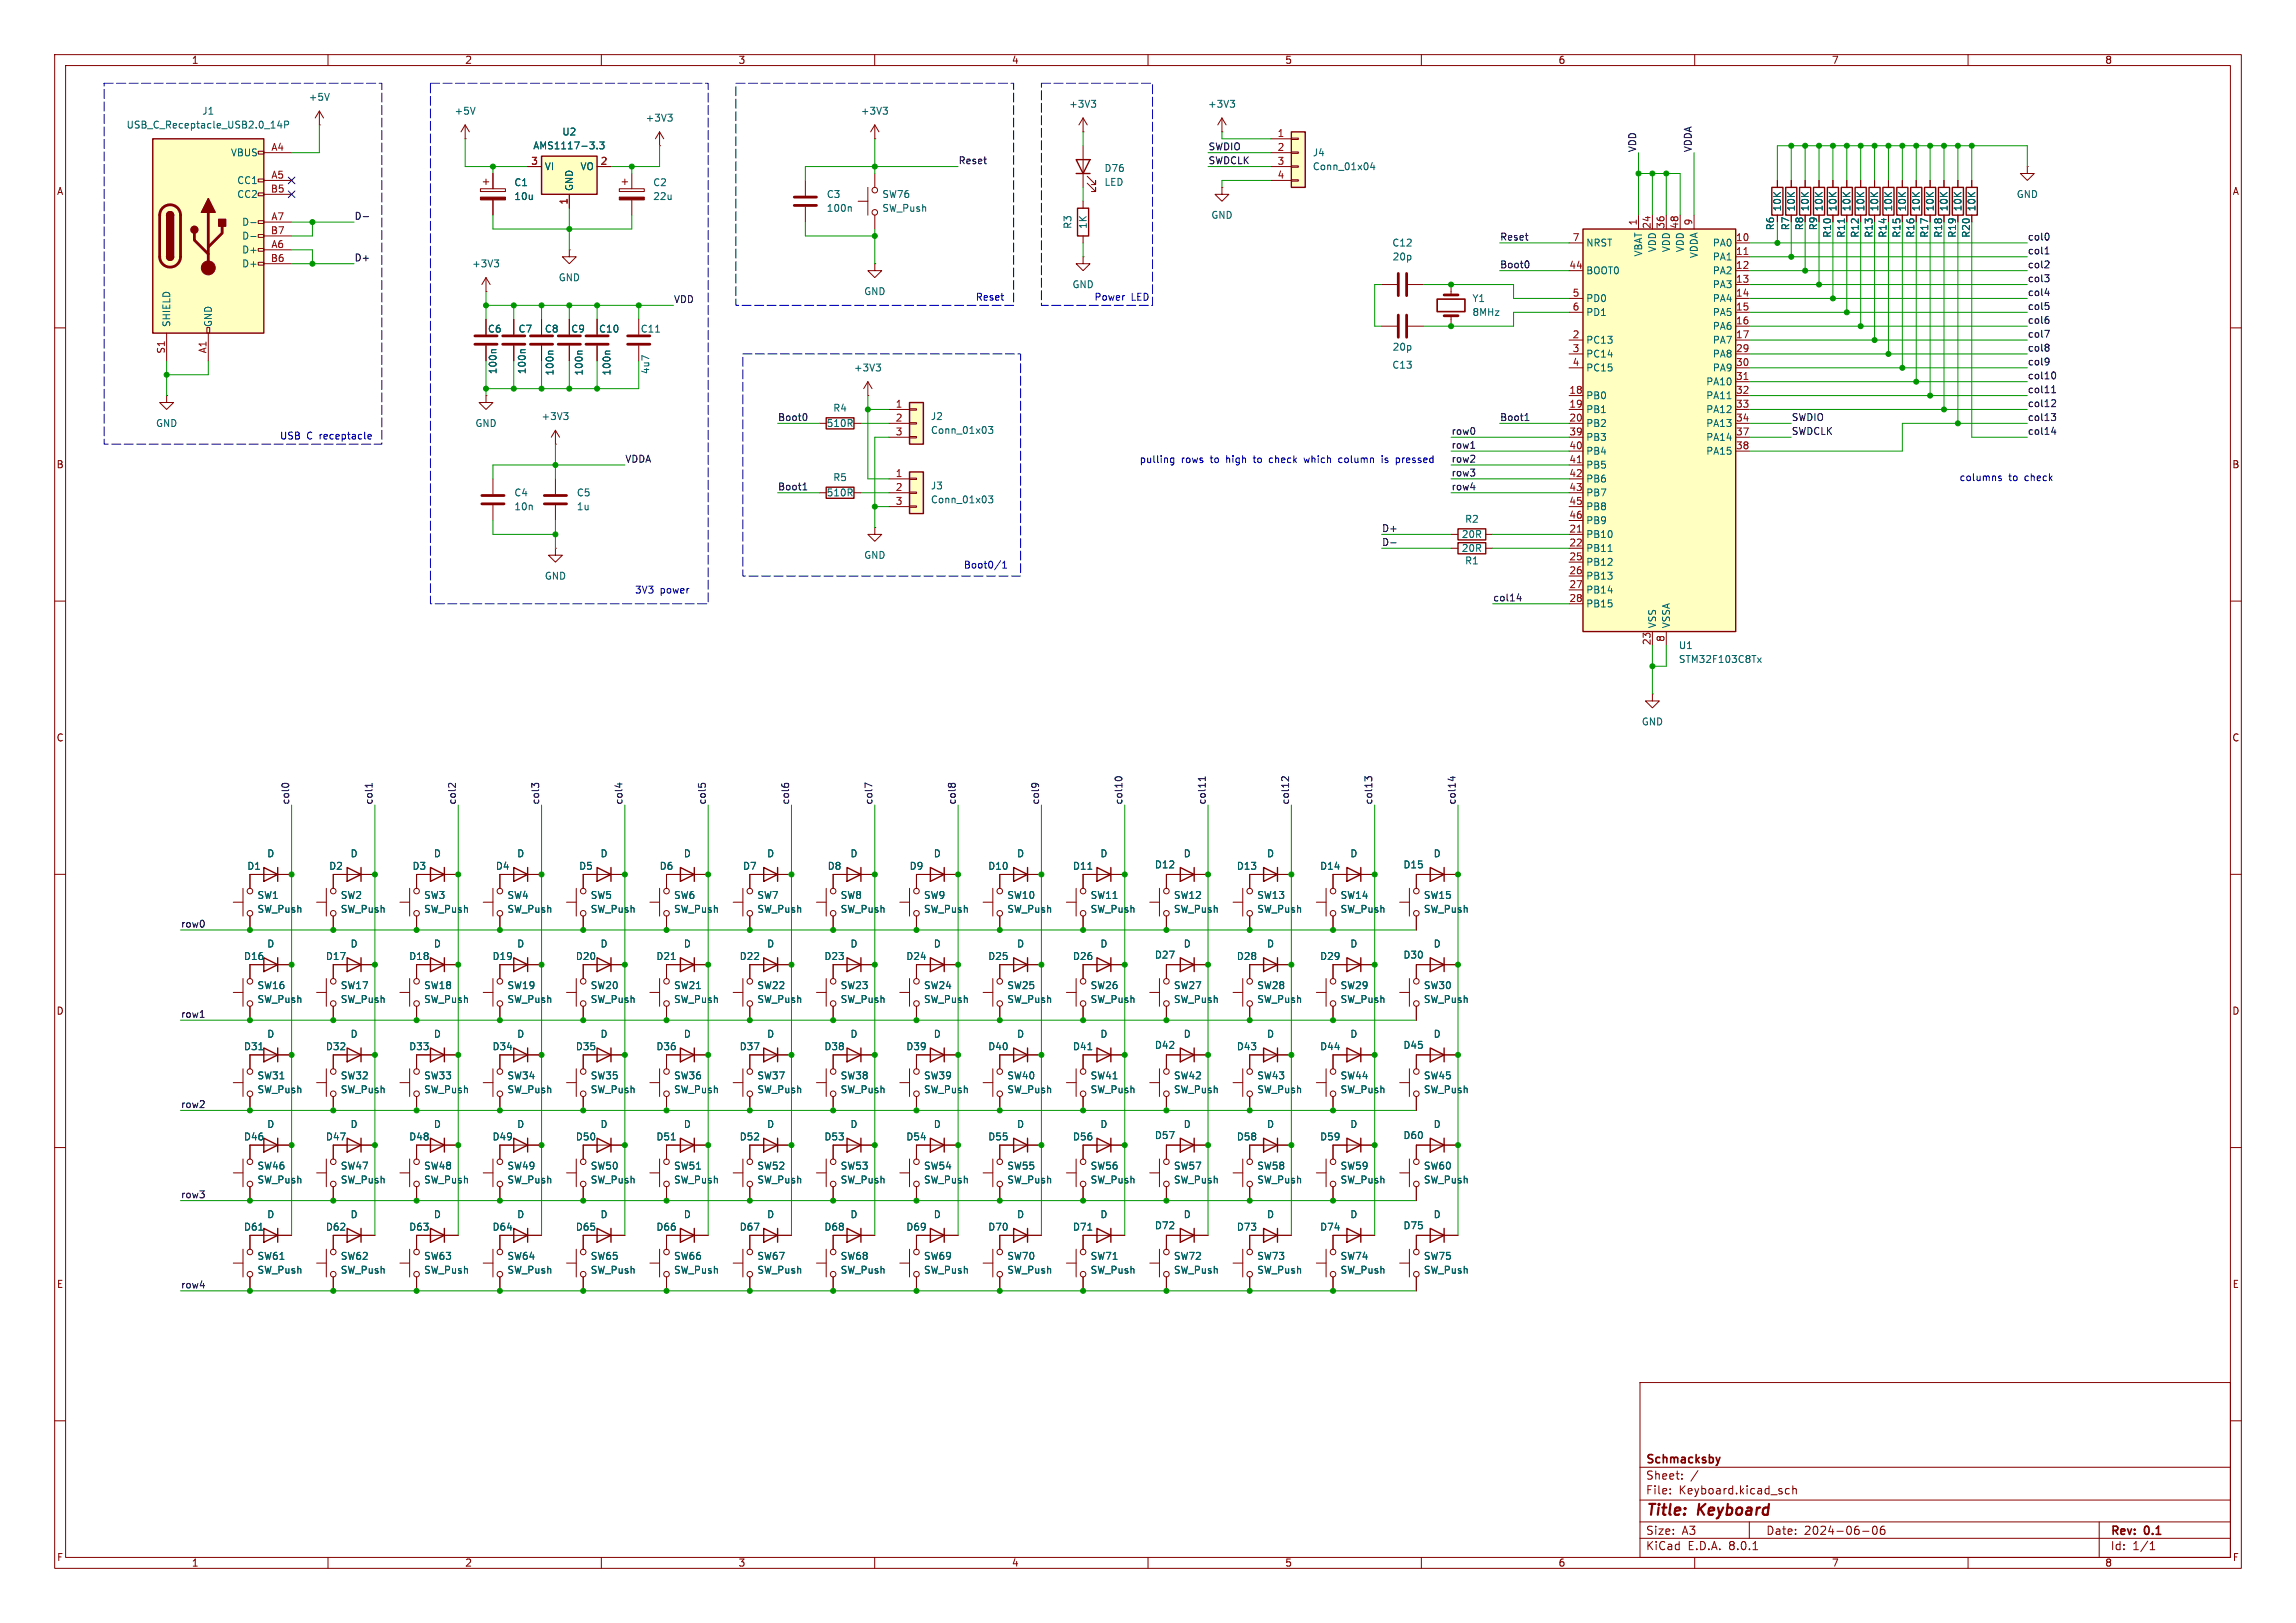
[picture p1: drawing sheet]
<svg xmlns="http://www.w3.org/2000/svg" width="420mm" height="297mm" viewBox="0 0 420 297" stroke-linecap="round" stroke-linejoin="round" font-family="sans-serif">
<defs><g id="words">
<g font-size="2.8" fill="#840000">
<text x="301" y="277.9">Title:</text>
<text x="310.6" y="277.9">Keyboard</text>
</g>
<g font-size="2.1" fill="#840000">
<text x="301" y="268.2">Schmacksby</text>
<text x="301" y="273.7">File:</text>
<text x="301" y="271">Sheet:</text>
<text x="307.1" y="273.7">Keyboard.kicad_sch</text>
<text x="301" y="281.1">Size:</text>
<text x="307.6" y="281.1">A3</text>
<text x="323" y="281.1">Date:</text>
<text x="330" y="281.1">2024-06-06</text>
<text x="386" y="281.3">Rev:</text>
<text x="392.4" y="281.3">0.1</text>
<text x="301" y="283.9">KiCad</text>
<text x="308.7" y="283.9">E.D.A.</text>
<text x="316.3" y="283.9">8.0.1</text>
<text x="386" y="283.9">Id:</text>
<text x="390.1" y="283.9">1/1</text>
</g>
<g font-size="1.8" fill="#840000">
<text x="35" y="11.9">1</text>
<text x="85" y="11.9">2</text>
<text x="135" y="11.9">3</text>
<text x="185" y="11.9">4</text>
<text x="235" y="11.9">5</text>
<text x="285" y="11.9">6</text>
<text x="335" y="11.9">7</text>
<text x="385" y="11.9">8</text>
<text x="10.3" y="35.9">A</text>
<text x="408.3" y="35.9">A</text>
<text x="10.3" y="85.9">B</text>
<text x="408.2" y="85.9">B</text>
<text x="10.3" y="135.9">C</text>
<text x="408.2" y="135.9">C</text>
<text x="10.3" y="185.9">D</text>
<text x="408.2" y="185.9">D</text>
<text x="10.3" y="235.9">E</text>
<text x="408.3" y="235.9">E</text>
<text x="10.3" y="285.9">F</text>
<text x="35" y="286.9">1</text>
<text x="85" y="286.9">2</text>
<text x="135" y="286.9">3</text>
<text x="185" y="286.9">4</text>
<text x="235" y="286.9">5</text>
<text x="285" y="286.9">6</text>
<text x="335" y="286.9">7</text>
<text x="385" y="286.9">8</text>
<text x="408.3" y="285.9">F</text>
</g>
<g font-size="1.8" fill="#006464">
<text x="23.1" y="23.7">USB_C_Receptacle_USB2.0_14P</text>
<text x="36.9" y="21.2">J1</text>
<text x="56.4" y="18.6">+5V</text>
<text x="83.1" y="21.2">+5V</text>
<text x="118" y="22.5">+3V3</text>
<text x="157.4" y="21.2">+3V3</text>
<text x="195.5" y="19.9">+3V3</text>
<text x="220.9" y="19.9">+3V3</text>
<text x="42.1" y="28.8">VBUS</text>
<text x="97.4" y="27.5">AMS1117-3.3</text>
<text x="102.8" y="25">U2</text>
<text x="240" y="28.8">J4</text>
<text x="43.3" y="33.9">CC1</text>
<text x="94" y="34.3">C1</text>
<text x="99.6" y="31.3">VI</text>
<text x="105" y="35.1" transform="rotate(-90 105 35.1)">GND</text>
<text x="106.1" y="31.3">VO</text>
<text x="119.4" y="34.3">C2</text>
<text x="201.9" y="34.2">LED</text>
<text x="201.9" y="31.7">D76</text>
<text x="240" y="31.3">Conn_01x04</text>
<text x="43.3" y="36.4">CC2</text>
<text x="44.2" y="41.5">D-</text>
<text x="94" y="36.8">10u</text>
<text x="119.4" y="36.8">22u</text>
<text x="151.1" y="36.4">C3</text>
<text x="151.1" y="39">100n</text>
<text x="161.3" y="36.4">SW76</text>
<text x="161.3" y="39">SW_Push</text>
<text x="196.2" y="42" transform="rotate(-90 196.2 42)">R3</text>
<text x="199" y="42" transform="rotate(-90 199 42)">1K</text>
<text x="221.5" y="40.2">GND</text>
<text x="326" y="38.8" transform="rotate(-90 326 38.8)">10K</text>
<text x="328.5" y="38.8" transform="rotate(-90 328.5 38.8)">10K</text>
<text x="331.1" y="38.8" transform="rotate(-90 331.1 38.8)">10K</text>
<text x="333.6" y="38.8" transform="rotate(-90 333.6 38.8)">10K</text>
<text x="336.1" y="38.8" transform="rotate(-90 336.1 38.8)">10K</text>
<text x="338.7" y="38.8" transform="rotate(-90 338.7 38.8)">10K</text>
<text x="341.2" y="38.8" transform="rotate(-90 341.2 38.8)">10K</text>
<text x="343.8" y="38.8" transform="rotate(-90 343.8 38.8)">10K</text>
<text x="346.3" y="38.8" transform="rotate(-90 346.3 38.8)">10K</text>
<text x="348.8" y="38.8" transform="rotate(-90 348.8 38.8)">10K</text>
<text x="351.4" y="38.8" transform="rotate(-90 351.4 38.8)">10K</text>
<text x="353.9" y="38.8" transform="rotate(-90 353.9 38.8)">10K</text>
<text x="356.5" y="38.8" transform="rotate(-90 356.5 38.8)">10K</text>
<text x="359" y="38.8" transform="rotate(-90 359 38.8)">10K</text>
<text x="361.5" y="38.8" transform="rotate(-90 361.5 38.8)">10K</text>
<text x="368.8" y="36.4">GND</text>
<text x="44.2" y="46.6">D+</text>
<text x="44.2" y="44">D-</text>
<text x="254.6" y="45.3">C12</text>
<text x="254.7" y="47.9">20p</text>
<text x="290.1" y="45.3">NRST</text>
<text x="300.6" y="47" transform="rotate(-90 300.6 47)">VBAT</text>
<text x="303.1" y="46.2" transform="rotate(-90 303.1 46.2)">VDD</text>
<text x="305.7" y="46.2" transform="rotate(-90 305.7 46.2)">VDD</text>
<text x="308.2" y="46.2" transform="rotate(-90 308.2 46.2)">VDD</text>
<text x="310.7" y="47.3" transform="rotate(-90 310.7 47.3)">VDDA</text>
<text x="313.2" y="45.3">PA0</text>
<text x="313.2" y="47.9">PA1</text>
<text x="324.7" y="42.2" transform="rotate(-90 324.7 42.2)">R6</text>
<text x="327.5" y="42.2" transform="rotate(-90 327.5 42.2)">R7</text>
<text x="330" y="42.2" transform="rotate(-90 330 42.2)">R8</text>
<text x="332.6" y="42.2" transform="rotate(-90 332.6 42.2)">R9</text>
<text x="335.1" y="43.6" transform="rotate(-90 335.1 43.6)">R10</text>
<text x="337.7" y="43.6" transform="rotate(-90 337.7 43.6)">R11</text>
<text x="340.2" y="43.6" transform="rotate(-90 340.2 43.6)">R12</text>
<text x="342.7" y="43.6" transform="rotate(-90 342.7 43.6)">R13</text>
<text x="345.3" y="43.6" transform="rotate(-90 345.3 43.6)">R14</text>
<text x="347.8" y="43.6" transform="rotate(-90 347.8 43.6)">R15</text>
<text x="350.4" y="43.6" transform="rotate(-90 350.4 43.6)">R16</text>
<text x="352.9" y="43.6" transform="rotate(-90 352.9 43.6)">R17</text>
<text x="355.4" y="43.6" transform="rotate(-90 355.4 43.6)">R18</text>
<text x="358" y="43.6" transform="rotate(-90 358 43.6)">R19</text>
<text x="360.5" y="43.6" transform="rotate(-90 360.5 43.6)">R20</text>
<text x="44.2" y="49.1">D+</text>
<text x="86.3" y="49.1">+3V3</text>
<text x="102.1" y="51.7">GND</text>
<text x="196.1" y="52.9">GND</text>
<text x="290.1" y="50.4">BOOT0</text>
<text x="313.2" y="50.4">PA2</text>
<text x="313.2" y="52.9">PA3</text>
<text x="31.3" y="59.9" transform="rotate(-90 31.3 59.9)">SHIELD</text>
<text x="39" y="59.9" transform="rotate(-90 39 59.9)">GND</text>
<text x="158" y="54.2">GND</text>
<text x="269.3" y="55.5">Y1</text>
<text x="269.3" y="58">8MHz</text>
<text x="290.1" y="55.5">PD0</text>
<text x="290.1" y="58">PD1</text>
<text x="313.2" y="55.5">PA4</text>
<text x="313.2" y="58">PA5</text>
<text x="89.2" y="61.1">C6</text>
<text x="94.8" y="61.1">C7</text>
<text x="99.6" y="61.1">C8</text>
<text x="104.4" y="61.1">C9</text>
<text x="109.5" y="61.1">C10</text>
<text x="117.1" y="61.1">C11</text>
<text x="254.7" y="64.4">20p</text>
<text x="290.1" y="63.1">PC13</text>
<text x="290.1" y="65.6">PC14</text>
<text x="313.2" y="60.6">PA6</text>
<text x="313.2" y="63.1">PA7</text>
<text x="313.2" y="65.6">PA8</text>
<text x="91" y="68.6" transform="rotate(-90 91 68.6)">100n</text>
<text x="96.4" y="68.6" transform="rotate(-90 96.4 68.6)">100n</text>
<text x="101.4" y="68.8" transform="rotate(-90 101.4 68.8)">100n</text>
<text x="106.8" y="68.8" transform="rotate(-90 106.8 68.8)">100n</text>
<text x="111.9" y="68.8" transform="rotate(-90 111.9 68.8)">100n</text>
<text x="119" y="68.6" transform="rotate(-90 119 68.6)">4u7</text>
<text x="156.1" y="68.2">+3V3</text>
<text x="254.6" y="67.7">C13</text>
<text x="290.1" y="68.2">PC15</text>
<text x="312" y="70.7">PA10</text>
<text x="313.2" y="68.2">PA9</text>
<text x="99" y="77.1">+3V3</text>
<text x="152.3" y="75.5">R4</text>
<text x="170.2" y="77.1">J2</text>
<text x="290.1" y="73.3">PB0</text>
<text x="290.1" y="75.8">PB1</text>
<text x="312" y="73.3">PA11</text>
<text x="312" y="75.8">PA12</text>
<text x="28.4" y="78.3">GND</text>
<text x="86.9" y="78.3">GND</text>
<text x="151.1" y="78.3">510R</text>
<text x="170.2" y="79.6">Conn_01x03</text>
<text x="290.1" y="78.3">PB2</text>
<text x="290.1" y="80.9">PB3</text>
<text x="290.1" y="83.4">PB4</text>
<text x="312" y="78.3">PA13</text>
<text x="312" y="80.9">PA14</text>
<text x="312" y="83.4">PA15</text>
<text x="152.3" y="88.2">R5</text>
<text x="170.2" y="89.8">J3</text>
<text x="290.1" y="86">PB5</text>
<text x="290.1" y="88.5">PB6</text>
<text x="94" y="91">C4</text>
<text x="94" y="93.6">10n</text>
<text x="105.4" y="91">C5</text>
<text x="105.4" y="93.6">1u</text>
<text x="151.1" y="91">510R</text>
<text x="170.2" y="92.3">Conn_01x03</text>
<text x="267.9" y="95.9">R2</text>
<text x="290.1" y="91">PB7</text>
<text x="290.1" y="93.6">PB8</text>
<text x="267.3" y="98.7">20R</text>
<text x="267.3" y="101.2">20R</text>
<text x="290.1" y="98.7">PB10</text>
<text x="290.1" y="101.2">PB11</text>
<text x="290.1" y="96.1">PB9</text>
<text x="99.6" y="106.3">GND</text>
<text x="158" y="102.5">GND</text>
<text x="267.9" y="103.5">R1</text>
<text x="290.1" y="103.7">PB12</text>
<text x="290.1" y="106.3">PB13</text>
<text x="290.1" y="108.8">PB14</text>
<text x="290.1" y="111.4">PB15</text>
<text x="303.1" y="115.1" transform="rotate(-90 303.1 115.1)">VSS</text>
<text x="305.7" y="115.1" transform="rotate(-90 305.7 115.1)">VSSA</text>
<text x="307" y="119">U1</text>
<text x="307" y="121.5">STM32F103C8Tx</text>
<text x="300.2" y="132.9">GND</text>
<text x="45.1" y="159.4">D1</text>
<text x="48.8" y="157.1">D</text>
<text x="60.1" y="159.4">D2</text>
<text x="64" y="157.1">D</text>
<text x="75.4" y="159.4">D3</text>
<text x="79.3" y="157.1">D</text>
<text x="90.6" y="159.4">D4</text>
<text x="94.5" y="157.1">D</text>
<text x="105.8" y="159.4">D5</text>
<text x="109.8" y="157.1">D</text>
<text x="120.6" y="159.4">D6</text>
<text x="125" y="157.1">D</text>
<text x="135.8" y="159.4">D7</text>
<text x="140.2" y="157.1">D</text>
<text x="151.3" y="159.4">D8</text>
<text x="155.5" y="157.1">D</text>
<text x="166.3" y="159.4">D9</text>
<text x="170.7" y="157.1">D</text>
<text x="180.7" y="159.4">D10</text>
<text x="186" y="157.1">D</text>
<text x="196.2" y="159.4">D11</text>
<text x="201.2" y="157.1">D</text>
<text x="211.2" y="159.1">D12</text>
<text x="216.4" y="157.1">D</text>
<text x="226.1" y="159.4">D13</text>
<text x="231.7" y="157.1">D</text>
<text x="241.4" y="159.4">D14</text>
<text x="246.9" y="157.1">D</text>
<text x="256.6" y="159.1">D15</text>
<text x="262.2" y="157.1">D</text>
<text x="47" y="164.7">SW1</text>
<text x="47" y="167.2">SW_Push</text>
<text x="62.2" y="164.7">SW2</text>
<text x="62.2" y="167.2">SW_Push</text>
<text x="77.5" y="164.7">SW3</text>
<text x="77.5" y="167.2">SW_Push</text>
<text x="92.7" y="164.7">SW4</text>
<text x="92.7" y="167.2">SW_Push</text>
<text x="108" y="164.7">SW5</text>
<text x="108" y="167.2">SW_Push</text>
<text x="123.2" y="164.7">SW6</text>
<text x="123.2" y="167.2">SW_Push</text>
<text x="138.4" y="164.7">SW7</text>
<text x="138.4" y="167.2">SW_Push</text>
<text x="153.7" y="164.7">SW8</text>
<text x="153.7" y="167.2">SW_Push</text>
<text x="168.9" y="164.7">SW9</text>
<text x="168.9" y="167.2">SW_Push</text>
<text x="184.2" y="164.7">SW10</text>
<text x="184.2" y="167.2">SW_Push</text>
<text x="199.4" y="164.7">SW11</text>
<text x="199.4" y="167.2">SW_Push</text>
<text x="214.6" y="164.7">SW12</text>
<text x="214.6" y="167.2">SW_Push</text>
<text x="229.9" y="164.7">SW13</text>
<text x="229.9" y="167.2">SW_Push</text>
<text x="245.1" y="164.7">SW14</text>
<text x="245.1" y="167.2">SW_Push</text>
<text x="260.4" y="164.7">SW15</text>
<text x="260.4" y="167.2">SW_Push</text>
<text x="48.8" y="173.6">D</text>
<text x="64" y="173.6">D</text>
<text x="79.3" y="173.6">D</text>
<text x="94.5" y="173.6">D</text>
<text x="109.8" y="173.6">D</text>
<text x="125" y="173.6">D</text>
<text x="140.2" y="173.6">D</text>
<text x="155.5" y="173.6">D</text>
<text x="170.7" y="173.6">D</text>
<text x="186" y="173.6">D</text>
<text x="201.2" y="173.6">D</text>
<text x="216.4" y="173.6">D</text>
<text x="231.7" y="173.6">D</text>
<text x="246.9" y="173.6">D</text>
<text x="262.2" y="173.6">D</text>
<text x="44.5" y="175.9">D16</text>
<text x="59.5" y="175.9">D17</text>
<text x="74.8" y="175.9">D18</text>
<text x="90" y="175.9">D19</text>
<text x="105.2" y="175.9">D20</text>
<text x="120" y="175.9">D21</text>
<text x="135.2" y="175.9">D22</text>
<text x="150.7" y="175.9">D23</text>
<text x="165.7" y="175.9">D24</text>
<text x="180.7" y="175.9">D25</text>
<text x="196.2" y="175.9">D26</text>
<text x="211.2" y="175.6">D27</text>
<text x="226.1" y="175.9">D28</text>
<text x="241.4" y="175.9">D29</text>
<text x="256.6" y="175.6">D30</text>
<text x="47" y="181.2">SW16</text>
<text x="47" y="183.7">SW_Push</text>
<text x="62.2" y="181.2">SW17</text>
<text x="62.2" y="183.7">SW_Push</text>
<text x="77.5" y="181.2">SW18</text>
<text x="77.5" y="183.7">SW_Push</text>
<text x="92.7" y="181.2">SW19</text>
<text x="92.7" y="183.7">SW_Push</text>
<text x="108" y="181.2">SW20</text>
<text x="108" y="183.7">SW_Push</text>
<text x="123.2" y="181.2">SW21</text>
<text x="123.2" y="183.7">SW_Push</text>
<text x="138.4" y="181.2">SW22</text>
<text x="138.4" y="183.7">SW_Push</text>
<text x="153.7" y="181.2">SW23</text>
<text x="153.7" y="183.7">SW_Push</text>
<text x="168.9" y="181.2">SW24</text>
<text x="168.9" y="183.7">SW_Push</text>
<text x="184.2" y="181.2">SW25</text>
<text x="184.2" y="183.7">SW_Push</text>
<text x="199.4" y="181.2">SW26</text>
<text x="199.4" y="183.7">SW_Push</text>
<text x="214.6" y="181.2">SW27</text>
<text x="214.6" y="183.7">SW_Push</text>
<text x="229.9" y="181.2">SW28</text>
<text x="229.9" y="183.7">SW_Push</text>
<text x="245.1" y="181.2">SW29</text>
<text x="245.1" y="183.7">SW_Push</text>
<text x="260.4" y="181.2">SW30</text>
<text x="260.4" y="183.7">SW_Push</text>
<text x="48.8" y="190.1">D</text>
<text x="64" y="190.1">D</text>
<text x="79.3" y="190.1">D</text>
<text x="94.5" y="190.1">D</text>
<text x="109.8" y="190.1">D</text>
<text x="125" y="190.1">D</text>
<text x="140.2" y="190.1">D</text>
<text x="155.5" y="190.1">D</text>
<text x="170.7" y="190.1">D</text>
<text x="186" y="190.1">D</text>
<text x="201.2" y="190.1">D</text>
<text x="216.4" y="190.1">D</text>
<text x="231.7" y="190.1">D</text>
<text x="246.9" y="190.1">D</text>
<text x="262.2" y="190.1">D</text>
<text x="44.5" y="192.4">D31</text>
<text x="47" y="197.7">SW31</text>
<text x="59.5" y="192.4">D32</text>
<text x="62.2" y="197.7">SW32</text>
<text x="74.8" y="192.4">D33</text>
<text x="77.5" y="197.7">SW33</text>
<text x="90" y="192.4">D34</text>
<text x="92.7" y="197.7">SW34</text>
<text x="105.2" y="192.4">D35</text>
<text x="108" y="197.7">SW35</text>
<text x="120" y="192.4">D36</text>
<text x="123.2" y="197.7">SW36</text>
<text x="135.2" y="192.4">D37</text>
<text x="138.4" y="197.7">SW37</text>
<text x="150.7" y="192.4">D38</text>
<text x="153.7" y="197.7">SW38</text>
<text x="165.7" y="192.4">D39</text>
<text x="168.9" y="197.7">SW39</text>
<text x="180.7" y="192.4">D40</text>
<text x="184.2" y="197.7">SW40</text>
<text x="196.2" y="192.4">D41</text>
<text x="199.4" y="197.7">SW41</text>
<text x="211.2" y="192.1">D42</text>
<text x="214.6" y="197.7">SW42</text>
<text x="226.1" y="192.4">D43</text>
<text x="229.9" y="197.7">SW43</text>
<text x="241.4" y="192.4">D44</text>
<text x="245.1" y="197.7">SW44</text>
<text x="256.6" y="192.1">D45</text>
<text x="260.4" y="197.7">SW45</text>
<text x="47" y="200.3">SW_Push</text>
<text x="62.2" y="200.3">SW_Push</text>
<text x="77.5" y="200.3">SW_Push</text>
<text x="92.7" y="200.3">SW_Push</text>
<text x="108" y="200.3">SW_Push</text>
<text x="123.2" y="200.3">SW_Push</text>
<text x="138.4" y="200.3">SW_Push</text>
<text x="153.7" y="200.3">SW_Push</text>
<text x="168.9" y="200.3">SW_Push</text>
<text x="184.2" y="200.3">SW_Push</text>
<text x="199.4" y="200.3">SW_Push</text>
<text x="214.6" y="200.3">SW_Push</text>
<text x="229.9" y="200.3">SW_Push</text>
<text x="245.1" y="200.3">SW_Push</text>
<text x="260.4" y="200.3">SW_Push</text>
<text x="44.5" y="208.9">D46</text>
<text x="48.8" y="206.6">D</text>
<text x="59.5" y="208.9">D47</text>
<text x="64" y="206.6">D</text>
<text x="74.8" y="208.9">D48</text>
<text x="79.3" y="206.6">D</text>
<text x="90" y="208.9">D49</text>
<text x="94.5" y="206.6">D</text>
<text x="105.2" y="208.9">D50</text>
<text x="109.8" y="206.6">D</text>
<text x="120" y="208.9">D51</text>
<text x="125" y="206.6">D</text>
<text x="135.2" y="208.9">D52</text>
<text x="140.2" y="206.6">D</text>
<text x="150.7" y="208.9">D53</text>
<text x="155.5" y="206.6">D</text>
<text x="165.7" y="208.9">D54</text>
<text x="170.7" y="206.6">D</text>
<text x="180.7" y="208.9">D55</text>
<text x="186" y="206.6">D</text>
<text x="196.2" y="208.9">D56</text>
<text x="201.2" y="206.6">D</text>
<text x="211.2" y="208.6">D57</text>
<text x="216.4" y="206.6">D</text>
<text x="226.1" y="208.9">D58</text>
<text x="231.7" y="206.6">D</text>
<text x="241.4" y="208.9">D59</text>
<text x="246.9" y="206.6">D</text>
<text x="256.6" y="208.6">D60</text>
<text x="262.2" y="206.6">D</text>
<text x="47" y="214.2">SW46</text>
<text x="62.2" y="214.2">SW47</text>
<text x="77.5" y="214.2">SW48</text>
<text x="92.7" y="214.2">SW49</text>
<text x="108" y="214.2">SW50</text>
<text x="123.2" y="214.2">SW51</text>
<text x="138.4" y="214.2">SW52</text>
<text x="153.7" y="214.2">SW53</text>
<text x="168.9" y="214.2">SW54</text>
<text x="184.2" y="214.2">SW55</text>
<text x="199.4" y="214.2">SW56</text>
<text x="214.6" y="214.2">SW57</text>
<text x="229.9" y="214.2">SW58</text>
<text x="245.1" y="214.2">SW59</text>
<text x="260.4" y="214.2">SW60</text>
<text x="47" y="216.8">SW_Push</text>
<text x="62.2" y="216.8">SW_Push</text>
<text x="77.5" y="216.8">SW_Push</text>
<text x="92.7" y="216.8">SW_Push</text>
<text x="108" y="216.8">SW_Push</text>
<text x="123.2" y="216.8">SW_Push</text>
<text x="138.4" y="216.8">SW_Push</text>
<text x="153.7" y="216.8">SW_Push</text>
<text x="168.9" y="216.8">SW_Push</text>
<text x="184.2" y="216.8">SW_Push</text>
<text x="199.4" y="216.8">SW_Push</text>
<text x="214.6" y="216.8">SW_Push</text>
<text x="229.9" y="216.8">SW_Push</text>
<text x="245.1" y="216.8">SW_Push</text>
<text x="260.4" y="216.8">SW_Push</text>
<text x="44.5" y="225.4">D61</text>
<text x="48.8" y="223.1">D</text>
<text x="59.5" y="225.4">D62</text>
<text x="64" y="223.1">D</text>
<text x="74.8" y="225.4">D63</text>
<text x="79.3" y="223.1">D</text>
<text x="90" y="225.4">D64</text>
<text x="94.5" y="223.1">D</text>
<text x="105.2" y="225.4">D65</text>
<text x="109.8" y="223.1">D</text>
<text x="120" y="225.4">D66</text>
<text x="125" y="223.1">D</text>
<text x="135.2" y="225.4">D67</text>
<text x="140.2" y="223.1">D</text>
<text x="150.7" y="225.4">D68</text>
<text x="155.5" y="223.1">D</text>
<text x="165.7" y="225.4">D69</text>
<text x="170.7" y="223.1">D</text>
<text x="180.7" y="225.4">D70</text>
<text x="186" y="223.1">D</text>
<text x="196.2" y="225.4">D71</text>
<text x="201.2" y="223.1">D</text>
<text x="211.2" y="225.1">D72</text>
<text x="216.4" y="223.1">D</text>
<text x="226.1" y="225.4">D73</text>
<text x="231.7" y="223.1">D</text>
<text x="241.4" y="225.4">D74</text>
<text x="246.9" y="223.1">D</text>
<text x="256.6" y="225.1">D75</text>
<text x="262.2" y="223.1">D</text>
<text x="47" y="230.7">SW61</text>
<text x="47" y="233.3">SW_Push</text>
<text x="62.2" y="230.7">SW62</text>
<text x="62.2" y="233.3">SW_Push</text>
<text x="77.5" y="230.7">SW63</text>
<text x="77.5" y="233.3">SW_Push</text>
<text x="92.7" y="230.7">SW64</text>
<text x="92.7" y="233.3">SW_Push</text>
<text x="108" y="230.7">SW65</text>
<text x="108" y="233.3">SW_Push</text>
<text x="123.2" y="230.7">SW66</text>
<text x="123.2" y="233.3">SW_Push</text>
<text x="138.4" y="230.7">SW67</text>
<text x="138.4" y="233.3">SW_Push</text>
<text x="153.7" y="230.7">SW68</text>
<text x="153.7" y="233.3">SW_Push</text>
<text x="168.9" y="230.7">SW69</text>
<text x="168.9" y="233.3">SW_Push</text>
<text x="184.2" y="230.7">SW70</text>
<text x="184.2" y="233.3">SW_Push</text>
<text x="199.4" y="230.7">SW71</text>
<text x="199.4" y="233.3">SW_Push</text>
<text x="214.6" y="230.7">SW72</text>
<text x="214.6" y="233.3">SW_Push</text>
<text x="229.9" y="230.7">SW73</text>
<text x="229.9" y="233.3">SW_Push</text>
<text x="245.1" y="230.7">SW74</text>
<text x="245.1" y="233.3">SW_Push</text>
<text x="260.4" y="230.7">SW75</text>
<text x="260.4" y="233.3">SW_Push</text>
</g>
<g font-size="1.8" fill="#a90000">
<text x="49.5" y="27.7">A4</text>
<text x="233.6" y="25.1">1</text>
<text x="233.6" y="27.7">2</text>
<text x="49.5" y="35.3">B5</text>
<text x="49.5" y="32.8">A5</text>
<text x="97.1" y="30.2">3</text>
<text x="109.8" y="30.2">2</text>
<text x="233.6" y="30.2">3</text>
<text x="233.6" y="32.8">4</text>
<text x="49.5" y="40.4">A7</text>
<text x="103.9" y="37.5" transform="rotate(-90 103.9 37.5)">1</text>
<text x="299.5" y="41.3" transform="rotate(-90 299.5 41.3)">1</text>
<text x="302" y="42" transform="rotate(-90 302 42)">24</text>
<text x="304.5" y="42" transform="rotate(-90 304.5 42)">36</text>
<text x="307.1" y="42" transform="rotate(-90 307.1 42)">48</text>
<text x="309.6" y="41.3" transform="rotate(-90 309.6 41.3)">9</text>
<text x="49.5" y="42.9">B7</text>
<text x="49.5" y="45.5">A6</text>
<text x="287.6" y="44.2">7</text>
<text x="317.5" y="44.2">10</text>
<text x="317.5" y="46.7">11</text>
<text x="49.5" y="48">B6</text>
<text x="287" y="49.3">44</text>
<text x="317.5" y="49.3">12</text>
<text x="317.5" y="51.8">13</text>
<text x="287.6" y="54.4">5</text>
<text x="287.6" y="56.9">6</text>
<text x="317.5" y="54.4">14</text>
<text x="317.5" y="56.9">15</text>
<text x="317.5" y="59.4">16</text>
<text x="30.2" y="64.8" transform="rotate(-90 30.2 64.8)">S1</text>
<text x="37.8" y="64.8" transform="rotate(-90 37.8 64.8)">A1</text>
<text x="287.6" y="62">2</text>
<text x="287.6" y="64.5">3</text>
<text x="317.5" y="62">17</text>
<text x="317.5" y="64.5">29</text>
<text x="287.6" y="67.1">4</text>
<text x="317.5" y="67.1">30</text>
<text x="317.5" y="69.6">31</text>
<text x="163.8" y="74.7">1</text>
<text x="163.8" y="77.2">2</text>
<text x="287" y="72.1">18</text>
<text x="287" y="74.7">19</text>
<text x="287" y="77.2">20</text>
<text x="317.5" y="72.1">32</text>
<text x="317.5" y="74.7">33</text>
<text x="317.5" y="77.2">34</text>
<text x="163.8" y="79.8">3</text>
<text x="287" y="79.8">39</text>
<text x="287" y="82.3">40</text>
<text x="317.5" y="79.8">37</text>
<text x="317.5" y="82.3">38</text>
<text x="163.8" y="87.4">1</text>
<text x="163.8" y="89.9">2</text>
<text x="287" y="84.8">41</text>
<text x="287" y="87.4">42</text>
<text x="287" y="89.9">43</text>
<text x="163.8" y="92.5">3</text>
<text x="287" y="92.5">45</text>
<text x="287" y="95">46</text>
<text x="287" y="97.5">21</text>
<text x="287" y="100.1">22</text>
<text x="287" y="102.6">25</text>
<text x="287" y="105.2">26</text>
<text x="287" y="107.7">27</text>
<text x="287" y="110.2">28</text>
<text x="302" y="118.2" transform="rotate(-90 302 118.2)">23</text>
<text x="304.5" y="117.5" transform="rotate(-90 304.5 117.5)">8</text>
</g>
<g font-size="1.8" fill="#0f0f0f">
<text x="221" y="27.6">SWDIO</text>
<text x="299.4" y="27.9" transform="rotate(-90 299.4 27.9)">VDD</text>
<text x="309.5" y="27.9" transform="rotate(-90 309.5 27.9)">VDDA</text>
<text x="175.3" y="30.1">Reset</text>
<text x="221" y="30.1">SWDCLK</text>
<text x="64.8" y="40.3">D-</text>
<text x="64.8" y="47.9">D+</text>
<text x="274.3" y="44.1">Reset</text>
<text x="370.8" y="46.6">col1</text>
<text x="370.8" y="44.1">col0</text>
<text x="274.3" y="49.2">Boot0</text>
<text x="370.8" y="51.7">col3</text>
<text x="370.8" y="49.2">col2</text>
<text x="123.2" y="55.5">VDD</text>
<text x="370.8" y="59.3">col6</text>
<text x="370.8" y="56.8">col5</text>
<text x="370.8" y="54.3">col4</text>
<text x="370.8" y="64.4">col8</text>
<text x="370.8" y="61.9">col7</text>
<text x="370.8" y="69.5">col10</text>
<text x="370.8" y="67">col9</text>
<text x="142.2" y="77.1">Boot0</text>
<text x="274.3" y="77.1">Boot1</text>
<text x="327.7" y="77.1">SWDIO</text>
<text x="370.8" y="72">col11</text>
<text x="370.8" y="74.6">col12</text>
<text x="370.8" y="77.1">col13</text>
<text x="265.4" y="82.2">row1</text>
<text x="265.4" y="79.7">row0</text>
<text x="327.7" y="79.7">SWDCLK</text>
<text x="370.8" y="79.7">col14</text>
<text x="114.3" y="84.7">VDDA</text>
<text x="142.2" y="89.8">Boot1</text>
<text x="265.4" y="84.7">row2</text>
<text x="265.4" y="89.8">row4</text>
<text x="265.4" y="87.3">row3</text>
<text x="252.7" y="100">D-</text>
<text x="252.7" y="97.4">D+</text>
<text x="273" y="110.1">col14</text>
<text x="53" y="147.3" transform="rotate(-90 53 147.3)">col0</text>
<text x="68.2" y="147.3" transform="rotate(-90 68.2 147.3)">col1</text>
<text x="83.5" y="147.3" transform="rotate(-90 83.5 147.3)">col2</text>
<text x="98.7" y="147.3" transform="rotate(-90 98.7 147.3)">col3</text>
<text x="114" y="147.3" transform="rotate(-90 114 147.3)">col4</text>
<text x="129.2" y="147.3" transform="rotate(-90 129.2 147.3)">col5</text>
<text x="144.4" y="147.3" transform="rotate(-90 144.4 147.3)">col6</text>
<text x="159.7" y="147.3" transform="rotate(-90 159.7 147.3)">col7</text>
<text x="174.9" y="147.3" transform="rotate(-90 174.9 147.3)">col8</text>
<text x="190.2" y="147.3" transform="rotate(-90 190.2 147.3)">col9</text>
<text x="205.4" y="147.3" transform="rotate(-90 205.4 147.3)">col10</text>
<text x="220.6" y="147.3" transform="rotate(-90 220.6 147.3)">col11</text>
<text x="235.9" y="147.3" transform="rotate(-90 235.9 147.3)">col12</text>
<text x="251.1" y="147.3" transform="rotate(-90 251.1 147.3)">col13</text>
<text x="266.3" y="147.3" transform="rotate(-90 266.3 147.3)">col14</text>
<text x="33" y="169.8">row0</text>
<text x="33" y="186.3">row1</text>
<text x="33" y="202.9">row2</text>
<text x="33" y="219.4">row3</text>
<text x="33" y="235.9">row4</text>
</g>
<g font-size="1.8" fill="#0000c2">
<text x="178.4" y="55.2">Reset</text>
<text x="200.1" y="55.2">Power</text>
<text x="206.9" y="55.2">LED</text>
<text x="51.1" y="80.6">USB</text>
<text x="56.1" y="80.6">C receptacle</text>
<text x="208.4" y="84.9">pulling</text>
<text x="216.1" y="84.9">rows</text>
<text x="221.6" y="84.9">to</text>
<text x="224.6" y="84.9">high</text>
<text x="229.8" y="84.9">to</text>
<text x="232.9" y="84.9">check</text>
<text x="239.5" y="84.9">which</text>
<text x="246" y="84.9">column</text>
<text x="254" y="84.9">is</text>
<text x="256.8" y="84.9">pressed</text>
<text x="358.3" y="88.2">columns</text>
<text x="367.4" y="88.2">to</text>
<text x="370.5" y="88.2">check</text>
<text x="176.2" y="104.2">Boot0/1</text>
<text x="116.1" y="108.8">3V3</text>
<text x="120.7" y="108.8">power</text>
</g>
</g></defs>
<g fill="none" stroke="#840000" stroke-width=".18">
<path d="M10 10h400v277h-400zM12 12h396v273h-396zM60 10v2M110 10v2M160 10v2M210 10v2M260 10v2M310 10v2M360 10v2M147.3 33v2.8M147.3 37.8v2.8M157 36.8h1.7"/>
<path d="M158.7 34.3v5.1M160 25.4h.1M160 22.9v2.5M160 31.8v2.5M160 39.4v2.5M160 22.9l-.7 1.2M160 22.9l.8 1.2M198.1 24.1h.1M198.1 21.6l-.7 1.3M198.1 21.6v2.5M198.1 26.7v7.6M198.1 21.6l.8 1.3"/>
<path d="M198.9 33.5l1.5 1.6v-.8v.8h-.8M198.9 32.3l1.5 1.5v-.8v.8h-.8M223.5 34.3v1.3h1.3l-1.3 1.2-1.3-1.2h1.3M223.5 34.3h.1M10 60h2M160 48.3v1.2h1.3l-1.3 1.3-1.3-1.3h1.3M160 48.3h.1M408 60h2M160 96.5v1.3h1.3l-1.3 1.3-1.3-1.3h1.3M160 96.5h.1M10 110h2M408 110h2"/>
<path d="M10 160h2M408 160h2M10 210h2M408 210h2M10 260h2M300 253h108v32h-108zM408 260h2M300 278.5h108M300 274.5h108M300 268.5h108M305.5 273.2v.2M305.5 272.5v.1"/>
<path d="M307.7 270.5v.2M307.7 269.8v.1M310.6 269.1l-1.3 1.9M320 278.5v3M327.3 272.5l-.4-.1-.3 .3v.4l.1 .2h.6M327.9 272.5l.3-.1 .3 .1 .1 .9M327.9 271.9v1.5M342.7 279.4l.2-.1a.8 .8 0 0 1 .5 .7 .8 .8 0 0 1-.5 .8 1 1 0 0 1-.2-1.4zM344.7 279.3a.59 .59 0 0 0-.8 .6v.6l.2 .2 .4 .1 .2-.2 .1-.5-.1-.2h-.5l-.3 .2M384 278.5v6.5M60 285v2M110 285v2"/>
<path d="M160 285v2M210 285v2M260 285v2M300 281.5h108M310 285v2M320.7 283.6h.8M340.7 280.2h1.2M360 285v2M393.3 283.6h.9M393.3 282.5l.4-.4v1.5"/>
<circle cx="160" cy="38.9" r=".51"/>
<circle cx="160" cy="34.8" r=".51"/>
</g>
<path d="M314.6 266.7l-.3 1" fill="none" stroke="#840000" stroke-width=".3"/>
<path d="M161.5 19.6h.8l-.4 .5M199.6 18.4h.8l-.4 .4M200.2 18.8l.2 .3v.3l-.2 .2M155.5 37.8l.2 .2v.7M162.1 20.1l.2 .3v.3l-.2 .2" fill="none" stroke="#006464" stroke-width=".18"/>
<path d="M145.3 37.6h4.1M145.3 36.1h4.1" fill="none" stroke="#840000" stroke-width=".51"/>
<path d="M196.8 29.2h2.6l-1.3 2.6zM196.8 31.8h2.6" fill="none" stroke="#840000" stroke-width=".25"/>
<path d="M236.2 24.1h2.6v10.2h-2.6z" fill="#ffffc2"/>
<path d="M232.4 25.4h3.8M232.4 27.9h3.8M232.4 30.5h3.8M232.4 33h3.8M236.2 32.9h1.3v.2h-1.3zM236.2 30.4h1.3v.2h-1.3zM236.2 27.8h1.3v.3h-1.3zM236.2 25.3h1.3v.2h-1.3z" fill="none" stroke="#840000" stroke-width=".18"/>
<path d="M236.2 24.1h2.6v10.2h-2.6z" fill="none" stroke="#840000" stroke-width=".25"/>
<path d="M251 29.7l-.3 .9h.8M251.3 30.2v.9" fill="none" stroke="#006464" stroke-width=".18"/>
<path d="M166.4 73.7h2.5v7.6h-2.5z" fill="#ffffc2"/>
<g fill="none" stroke="#840000" stroke-width=".18">
<path d="M198.1 36.8v1.3M223.5 24.1h.1M223.5 21.6l-.7 1.3M223.5 21.6v2.5M223.5 21.6l.8 1.3M345.4 33v1.3M345.4 39.4v1.2M350.5 33v1.3M350.5 39.4v1.2M353.1 33v1.3M353.1 39.4v1.2M358.1 33v1.3"/>
<path d="M358.1 39.4v1.2M99.1 58.4v2.8M104.1 58.4v2.8M109.2 58.4v2.8M116.8 58.4v2.8M198.1 47v1.3h1.3l-1.3 1.2-1.3-1.2h1.3M198.1 47h.1M198.1 43.2v1.3M252.7 59.7h2.8M252.7 52.1h2.8M257.6 59.7h2.7M257.6 52.1h2.7"/>
<path d="M88.9 72.4v1.3h1.3l-1.3 1.2-1.3-1.2h1.3M88.9 72.4h.1M99.1 63.2v2.8M101.6 78.7l-.8 1.3M101.6 78.7v2.6M101.6 78.7l.8 1.3M104.1 63.2v2.8M109.2 63.2v2.8M116.8 63.2v2.8M162.6 74.9h3.8M162.6 77.5h3.8M166.4 79.9h1.2v.2h-1.2z"/>
<path d="M166.4 77.3h1.2v.3h-1.2zM166.4 74.8h1.2v.3h-1.2zM90.2 87.6v2.8M90.2 92.5v2.8M101.6 81.3h.1M101.6 87.6v2.8M101.6 92.5v2.8M162.6 80h3.8M101.6 100.3v1.3h1.3l-1.3 1.3-1.3-1.3h1.3M101.6 100.3h.1"/>
</g>
<path d="M197.1 38.1h2v5.1h-2zM344.4 34.3h2.1v5.1h-2.1zM349.5 34.3h2v5.1h-2zM352 34.3h2.1v5.1h-2.1zM357.1 34.3h2.1v5.1h-2.1zM166.4 73.7h2.5v7.6h-2.5z" fill="none" stroke="#840000" stroke-width=".25"/>
<path d="M225 18.4h.8l-.4 .4M225.6 18.8l.2 .3v.3l-.2 .2M101.2 64.2h-.7l-.2 .2M103.1 75.5h.8l-.4 .5M103.7 76l.2 .2v.3l-.2 .3M106.5 64.2h-.7l-.1 .2M111.6 64.2h-.7l-.2 .2M119.9 60.8h.8M180.8 78h.8l-.4 .5 .3 .2v.5l-.1 .1-.6-.1" fill="none" stroke="#006464" stroke-width=".18"/>
<g fill="none" stroke="#840000" stroke-width=".51">
<path d="M255.8 50v4.1M255.8 57.7v4M257.3 50v4.1M257.3 57.7v4M97 63h4.1M97 61.5h4.1M102.1 63h4.1M102.1 61.5h4.1M107.2 63h4.1M107.2 61.5h4.1M114.8 63h4.1M114.8 61.5h4.1"/>
<path d="M88.1 92.2h4.1M88.1 90.7h4.1M99.6 92.2h4M99.6 90.7h4"/>
</g>
<path d="M27.9 25.4h20.4v35.6h-20.4z" fill="#ffffc2"/>
<g fill="none" stroke="#840000" stroke-width=".18">
<path d="M47.2 35.3h1.1v.5h-1.1zM47.2 32.8h1.1v.5h-1.1zM47.2 27.7h1.1v.5h-1.1zM48.3 27.9h5M48.3 33h5M48.3 35.6h5M58.4 22.9h.1M58.4 20.3l-.7 1.3M58.4 20.3v2.6M58.4 20.3l.8 1.3M37.8 59.9h.6v1.1h-.6zM47.2 48h1.1v.5h-1.1z"/>
<path d="M47.2 45.5h1.1v.5h-1.1zM47.2 42.9h1.1v.5h-1.1zM47.2 40.4h1.1v.5h-1.1zM48.3 45.7h5M48.3 40.6h5M48.3 48.3h5M48.3 43.2h5M30.5 72.4v1.3h1.2l-1.2 1.2-1.3-1.2h1.3M30.5 72.4h.1M30.5 61v5M38.1 61v5M149.9 77.5h1.2"/>
<path d="M156.2 77.5h1.3M158.7 72.4h.1M158.7 69.9l-.7 1.2M158.7 69.9v2.5M158.7 69.9l.8 1.2M149.9 90.2h1.2M156.2 90.2h1.3"/>
</g>
<path d="M27.9 25.4h20.4v35.6h-20.4zM30.5 39.4a.64 .64 0 0 1 .6-.7 .64 .64 0 0 1 .6 .7M30.5 47a.64 .64 0 0 0 .6 .6 .64 .64 0 0 0 .6-.6M151.1 76.5h5.1v2h-5.1zM151.1 89.2h5.1v2h-5.1z" fill="none" stroke="#840000" stroke-width=".25"/>
<path d="M29.8 38a1.9 1.9 0 0 1 2-.4 1.9 1.9 0 0 1 1.2 1.8v7.6a1.91 1.91 0 0 1-1.9 1.9 1.91 1.91 0 0 1-1.9-1.9v-7.8l.2-.6zM38.1 38.9v10.1M35.6 42.7v1.2l2.5 2.6M40.6 41.4v1.3l-2.5 2.5" fill="none" stroke="#840000" stroke-width=".51"/>
<g fill="#840000" stroke="#840000" stroke-width=".25">
<path d="M30.5 47h1.2a.64 .64 0 0 1-.6 .6 .64 .64 0 0 1-.6-.6z"/>
<path d="M30.5 39.4h1.2v7.6h-1.2z"/>
<path d="M30.7 38.9a.64 .64 0 0 1 .7-.1 .64 .64 0 0 1 .3 .6h-1.2z"/>
<path d="M38.1 36.3l1.3 2.6h-2.6z"/>
<path d="M40 40.1h1.3v1.3h-1.3z"/>
<circle cx="35.6" cy="42" r=".63"/>
</g>
<circle cx="38.1" cy="49" r="1.27" fill="#840000" stroke="#840000" stroke-width=".18"/>
<path d="M60.2 17.1l-.4 1.3M51.1 22.1l-.3 .9h.8M51.4 22.6v.8M52.1 22.8h.6l.1-.2-.1-.3-.6-.1v1.2M45.9 40.7h.9M45.9 43.3h.9M160.3 66.6h.7l-.4 .5M160.8 67.1l.2 .2v.3l-.2 .3" fill="none" stroke="#006464" stroke-width=".18"/>
<path d="M166.4 86.4h2.5v7.6h-2.5z" fill="#ffffc2"/>
<g fill="none" stroke="#840000" stroke-width=".18">
<path d="M113.3 34.5h4.6v.6h-4.6zM113.8 33.3h1M114.3 32.8v1M115.6 31.8v2.7M115.6 36.6v2.8M327.7 33v1.3M327.7 39.4v1.2M330.2 33v1.3M330.2 39.4v1.2M332.7 33v1.3M332.7 39.4v1.2M335.3 33v1.3"/>
<path d="M335.3 39.4v1.2M337.8 33v1.3M337.8 39.4v1.2M340.4 33v1.3M340.4 39.4v1.2M342.9 33v1.3M342.9 39.4v1.2M348 33v1.3M348 39.4v1.2M360.7 33v1.3M360.7 39.4v1.2M265.4 52.1v1.9"/>
<path d="M265.4 57.8v1.9M162.6 87.6h3.8M162.6 90.2h3.8M162.6 92.7h3.8M166.4 92.6h1.2v.2h-1.2zM166.4 90h1.2v.3h-1.2zM166.4 87.5h1.2v.3h-1.2zM265.4 97.8h1.3M271.8 97.8h1.2M265.4 100.3h1.3M271.8 100.3h1.2M42.7 165.1h1.7"/>
<path d="M44.4 162.6v5M44.4 179.1v5.1M45.7 167.6v2.6M53.3 160h-7.6v2.6M53.3 176.5h-7.6v2.6M57.9 165.1h1.8M59.7 162.6v5M59.7 179.1v5.1M61 167.6v2.6M68.6 176.5h-7.6v2.6M68.6 160h-7.6v2.6M73.2 165.1h1.7"/>
<path d="M74.9 162.6v5M74.9 179.1v5.1M76.2 167.6v2.6M83.8 160h-7.6v2.6M83.8 176.5h-7.6v2.6M91.4 176.5h7.7M91.4 160h7.7M42.7 181.6h1.7M45.7 184.2v2.5M45.7 193h7.6M57.9 181.6h1.8M61 193h7.6"/>
<path d="M61 184.2v2.5M73.2 181.6h1.7M76.2 184.2v2.5M76.2 193h7.6M167.6 193h7.7"/>
<circle cx="45.7" cy="163.1" r=".51"/>
<circle cx="45.7" cy="167.1" r=".51"/>
<circle cx="45.7" cy="179.6" r=".51"/>
<circle cx="61" cy="167.1" r=".51"/>
<circle cx="61" cy="179.6" r=".51"/>
<circle cx="61" cy="163.1" r=".51"/>
<circle cx="76.2" cy="163.1" r=".51"/>
<circle cx="76.2" cy="179.6" r=".51"/>
<circle cx="76.2" cy="167.1" r=".51"/>
<circle cx="45.7" cy="183.6" r=".51"/>
<circle cx="61" cy="183.6" r=".51"/>
<circle cx="76.2" cy="183.6" r=".51"/>
</g>
<g fill="none" stroke="#840000" stroke-width=".25">
<path d="M326.6 34.3h2.1v5.1h-2.1zM329.2 34.3h2v5.1h-2zM331.7 34.3h2.1v5.1h-2.1zM334.3 34.3h2v5.1h-2zM336.8 34.3h2v5.1h-2zM339.3 34.3h2.1v5.1h-2.1zM341.9 34.3h2v5.1h-2zM347 34.3h2v5.1h-2zM359.7 34.3h2v5.1h-2zM166.4 86.4h2.5v7.6h-2.5zM266.7 96.8h5.1v2h-5.1zM266.7 99.3h5.1v2h-5.1z"/>
<path d="M48.3 158.8l2.5 1.2-2.5 1.3zM50.8 158.8v2.5M63.5 158.8l2.5 1.2-2.5 1.3zM66 158.8v2.5M78.7 158.8l2.6 1.2-2.6 1.3zM81.3 158.8v2.5M94 158.8l2.5 1.2-2.5 1.3zM96.5 158.8v2.5M48.3 175.3l2.5 1.2-2.5 1.3zM50.8 175.3v2.5M63.5 175.3l2.5 1.2-2.5 1.3zM66 175.3v2.5"/>
<path d="M78.7 175.3l2.6 1.2-2.6 1.3zM81.3 175.3v2.5M94 175.3l2.5 1.2-2.5 1.3zM96.5 175.3v2.5M48.3 191.8l2.5 1.2-2.5 1.3zM50.8 191.8v2.5M63.5 191.8l2.5 1.2-2.5 1.3zM66 191.8v2.5M78.7 191.8l2.6 1.2-2.6 1.3zM81.3 191.8v2.5M170.2 191.8l2.5 1.2-2.5 1.3zM172.7 191.8v2.5"/>
</g>
<path d="M337.4 40.1v.7M180.8 90.7h.8l-.4 .5 .3 .2v.5l-.1 .1-.6-.1M47.4 192.1h.7" fill="none" stroke="#006464" stroke-width=".18"/>
<path d="M113.3 36.1h4.6v.5h-4.6z" fill="#840000" stroke="#840000" stroke-width=".18"/>
<path d="M262.9 54.7h5.1v2.3h-5.1z" fill="none" stroke="#840000" stroke-width=".3"/>
<path d="M264.2 57.8h2.5M264.2 54h2.5" fill="none" stroke="#840000" stroke-width=".51"/>
<path d="M289.6 41.9h27.9v73.7h-27.9z" fill="#ffffc2"/>
<g fill="none" stroke="#840000" stroke-width=".25">
<path d="M324.1 34.3h2v5.1h-2zM289.6 41.9h27.9v73.7h-27.9zM185.4 158.8l2.6 1.2-2.6 1.3zM188 158.8v2.5M200.7 158.8l2.5 1.2-2.5 1.3zM203.2 158.8v2.5M215.9 158.8l2.5 1.2-2.5 1.3zM218.4 158.8v2.5M231.1 158.8l2.6 1.2-2.6 1.3zM233.7 158.8v2.5M246.4 158.8l2.5 1.2-2.5 1.3zM248.9 158.8v2.5"/>
<path d="M261.6 158.8l2.6 1.2-2.6 1.3zM264.2 158.8v2.5M185.4 175.3l2.6 1.2-2.6 1.3zM188 175.3v2.5M200.7 175.3l2.5 1.2-2.5 1.3zM203.2 175.3v2.5M215.9 175.3l2.5 1.2-2.5 1.3zM218.4 175.3v2.5M231.1 175.3l2.6 1.2-2.6 1.3zM233.7 175.3v2.5M261.6 175.3l2.6 1.2-2.6 1.3zM264.2 175.3v2.5"/>
<path d="M94 191.8l2.5 1.2-2.5 1.3zM96.5 191.8v2.5M215.9 191.8l2.5 1.2-2.5 1.3zM218.4 191.8v2.5M231.1 191.8l2.6 1.2-2.6 1.3zM233.7 191.8v2.5M246.4 191.8l2.5 1.2-2.5 1.3zM248.9 191.8v2.5M215.9 208.3l2.5 1.3-2.5 1.2zM218.4 208.3v2.5M231.1 208.3l2.6 1.3-2.6 1.2zM233.7 208.3v2.5"/>
<path d="M246.4 208.3l2.5 1.3-2.5 1.2zM248.9 208.3v2.5M261.6 208.3l2.6 1.3-2.6 1.2zM264.2 208.3v2.5M215.9 224.8l2.5 1.3-2.5 1.2zM218.4 224.8v2.5M231.1 224.8l2.6 1.3-2.6 1.2zM233.7 224.8v2.5M246.4 224.8l2.5 1.3-2.5 1.2zM248.9 224.8v2.5M261.6 224.8l2.6 1.3-2.6 1.2zM264.2 224.8v2.5"/>
</g>
<g fill="none" stroke="#840000" stroke-width=".18">
<path d="M87.9 34.5h4.6v.6h-4.6zM88.4 33.3h1M88.9 32.8v1M90.2 31.8v2.7M90.2 36.6v2.8M299.7 39.4v2.5M302.3 39.4v2.5M304.8 39.4v2.5M307.3 39.4v2.5M309.9 39.4v2.5M325.1 33v1.3M325.1 39.4v1.2"/>
<path d="M370.8 30.5v1.3h1.3l-1.3 1.2-1.2-1.2h1.2M370.8 30.5h.1M88.9 53.3h.1M88.9 50.8v2.5M88.9 58.4v2.8M88.9 50.8l-.8 1.3M88.9 50.8l.8 1.3M94 58.4v2.8M104.1 45.7v1.3h1.3l-1.3 1.3-1.2-1.3h1.2M104.1 45.7h.1M287 44.5h2.6M287 49.5h2.6"/>
<path d="M287 54.6h2.6M287 57.2h2.6M317.5 44.5h2.5M317.5 47h2.5M317.5 49.5h2.5M317.5 52.1h2.5M317.5 54.6h2.5M317.5 57.2h2.5M317.5 59.7h2.5M88.9 63.2v2.8M94 63.2v2.8M287 62.2h2.6"/>
<path d="M287 72.4h2.6M287 74.9h2.6M287 77.5h2.6M287 64.8h2.6M287 67.3h2.6M317.5 62.2h2.5M317.5 72.4h2.5M317.5 74.9h2.5M317.5 77.5h2.5M317.5 64.8h2.5M317.5 67.3h2.5M317.5 69.9h2.5"/>
<path d="M287 97.8h2.6M287 80h2.6M287 82.6h2.6M287 85.1h2.6M287 87.6h2.6M287 90.2h2.6M287 92.7h2.6M287 95.3h2.6M317.5 80h2.5M317.5 82.6h2.5M287 100.3h2.6M287 102.9h2.6"/>
<path d="M287 105.4h2.6M287 108h2.6M287 110.5h2.6M302.3 115.6v2.5M304.8 115.6v2.5M302.3 127v1.3h1.2l-1.2 1.2-1.3-1.2h1.3M302.3 127h.1M179.8 165.1h1.8M181.6 162.6v5M181.6 179.1v5.1M182.9 167.6v2.6M190.5 160h-7.6v2.6"/>
<path d="M190.5 176.5h-7.6v2.6M195.1 165.1h1.7M196.8 162.6v5M196.8 179.1v5.1M198.1 167.6v2.6M205.7 160h-7.6v2.6M205.7 176.5h-7.6v2.6M210.3 165.1h1.8M212.1 162.6v5M212.1 179.1v5.1M213.4 167.6v2.6M221 160h-7.6v2.6"/>
<path d="M221 176.5h-7.6v2.6M225.6 165.1h1.7M227.3 162.6v5M227.3 179.1v5.1M228.6 167.6v2.6M236.2 160h-7.6v2.6M236.2 176.5h-7.6v2.6M242.6 179.1v5.1M243.8 160h7.7M243.8 176.5v2.6M256 165.1h1.8M257.8 162.6v5"/>
<path d="M259.1 176.5h7.6M259.1 167.6v2.6M266.7 160h-7.6v2.6M91.4 193h7.7M179.8 181.6h1.8M182.9 184.2v2.5M195.1 181.6h1.7M198.1 184.2v2.5M210.3 181.6h1.8M210.3 198.1h1.8M212.1 195.6v5.1M213.4 184.2v2.5"/>
<path d="M221 193h-7.6v2.6M225.6 181.6h1.7M225.6 198.1h1.7M227.3 195.6v5.1M228.6 184.2v2.5M236.2 193h-7.6v2.6M240.8 181.6h1.8M240.8 198.1h1.8M242.6 195.6v5.1M243.8 184.2v2.5M251.5 193h-7.7v2.6M256 198.1h1.8"/>
<path d="M257.8 195.6v5.1M259.1 193v2.6M210.3 214.6h1.8M212.1 212.1v5.1M213.4 200.7v2.5M213.4 217.2v2.5M221 209.6h-7.6v2.5M225.6 214.6h1.7M227.3 212.1v5.1M228.6 200.7v2.5M228.6 217.2v2.5M236.2 209.6h-7.6v2.5"/>
<path d="M240.8 214.6h1.8M242.6 212.1v5.1M243.8 200.7v2.5M243.8 217.2v2.5M251.5 209.6h-7.7v2.5M256 214.6h1.8M257.8 212.1v5.1M259.1 200.7v2.5M259.1 217.2v2.5M266.7 209.6h-7.6v2.5M210.3 231.1h1.8M212.1 228.6v5.1"/>
<path d="M213.4 233.7v2.5M221 226.1h-7.6v2.5M225.6 231.1h1.7M227.3 228.6v5.1M228.6 233.7v2.5M236.2 226.1h-7.6v2.5M240.8 231.1h1.8M242.6 228.6v5.1M243.8 233.7v2.5M251.5 226.1h-7.7v2.5M256 231.1h1.8M257.8 228.6v5.1"/>
<path d="M259.1 233.7v2.5M266.7 226.1h-7.6v2.5"/>
<circle cx="182.9" cy="167.1" r=".51"/>
<circle cx="182.9" cy="179.6" r=".51"/>
<circle cx="182.9" cy="163.1" r=".51"/>
<circle cx="198.1" cy="163.1" r=".51"/>
<circle cx="198.1" cy="167.1" r=".51"/>
<circle cx="198.1" cy="179.6" r=".51"/>
<circle cx="213.4" cy="179.6" r=".51"/>
<circle cx="213.4" cy="167.1" r=".51"/>
<circle cx="213.4" cy="163.1" r=".51"/>
<circle cx="228.6" cy="163.1" r=".51"/>
<circle cx="228.6" cy="179.6" r=".51"/>
<circle cx="228.6" cy="167.1" r=".51"/>
<circle cx="243.8" cy="179.6" r=".51"/>
<circle cx="259.1" cy="167.1" r=".51"/>
<circle cx="259.1" cy="163.1" r=".51"/>
<circle cx="182.9" cy="183.6" r=".51"/>
<circle cx="198.1" cy="183.6" r=".51"/>
<circle cx="213.4" cy="196.1" r=".51"/>
<circle cx="213.4" cy="183.6" r=".51"/>
<circle cx="228.6" cy="196.1" r=".51"/>
<circle cx="228.6" cy="183.6" r=".51"/>
<circle cx="243.8" cy="183.6" r=".51"/>
<circle cx="243.8" cy="196.1" r=".51"/>
<circle cx="259.1" cy="196.1" r=".51"/>
<circle cx="213.4" cy="212.6" r=".51"/>
<circle cx="213.4" cy="200.2" r=".51"/>
<circle cx="213.4" cy="216.7" r=".51"/>
<circle cx="228.6" cy="212.6" r=".51"/>
<circle cx="228.6" cy="200.2" r=".51"/>
<circle cx="228.6" cy="216.7" r=".51"/>
<circle cx="243.8" cy="212.6" r=".51"/>
<circle cx="243.8" cy="200.2" r=".51"/>
<circle cx="243.8" cy="216.7" r=".51"/>
<circle cx="259.1" cy="212.6" r=".51"/>
<circle cx="259.1" cy="200.2" r=".51"/>
<circle cx="259.1" cy="216.7" r=".51"/>
<circle cx="213.4" cy="233.2" r=".51"/>
<circle cx="213.4" cy="229.1" r=".51"/>
<circle cx="228.6" cy="229.1" r=".51"/>
<circle cx="228.6" cy="233.2" r=".51"/>
<circle cx="243.8" cy="233.2" r=".51"/>
<circle cx="243.8" cy="229.1" r=".51"/>
<circle cx="259.1" cy="229.1" r=".51"/>
<circle cx="259.1" cy="233.2" r=".51"/>
</g>
<path d="M319 46.6h.7M319 69.4h.7M288.5 97.4h.8M288.5 84.7h.8" fill="none" stroke="#a90000" stroke-width=".18"/>
<path d="M90.4 47.6h.8l-.4 .5M91 48.1l.2 .2v.3l-.2 .2M90.7 64h-.6l-.2 .2M96.1 64h-.7l-.2 .2M315.9 73h.7M294.2 100.9h.7M321.5 120.4l.7 .8M322.2 120.4l-.7 .8M199 159.1h.7" fill="none" stroke="#006464" stroke-width=".18"/>
<path d="M86.9 63h4M86.9 61.5h4M91.9 63h4.1M91.9 61.5h4.1" fill="none" stroke="#840000" stroke-width=".51"/>
<path d="M87.9 36.1h4.6v.5h-4.6z" fill="#840000" stroke="#840000" stroke-width=".18"/>
<path d="M99.1 28.6h10.1v7h-10.1z" fill="#ffffc2"/>
<g fill="none" stroke="#840000" stroke-width=".25">
<path d="M99.1 28.6h10.1v7h-10.1zM354.6 34.3h2v5.1h-2zM109.2 158.8l2.6 1.2-2.6 1.3zM111.8 158.8v2.5M124.5 158.8l2.5 1.2-2.5 1.3zM127 158.8v2.5M139.7 158.8l2.5 1.2-2.5 1.3zM142.2 158.8v2.5M154.9 158.8l2.6 1.2-2.6 1.3zM157.5 158.8v2.5M170.2 158.8l2.5 1.2-2.5 1.3zM172.7 158.8v2.5"/>
<path d="M109.2 175.3l2.6 1.2-2.6 1.3zM111.8 175.3v2.5M124.5 175.3l2.5 1.2-2.5 1.3zM127 175.3v2.5M139.7 175.3l2.5 1.2-2.5 1.3zM142.2 175.3v2.5M154.9 175.3l2.6 1.2-2.6 1.3zM157.5 175.3v2.5M170.2 175.3l2.5 1.2-2.5 1.3zM172.7 175.3v2.5M246.4 175.3l2.5 1.2-2.5 1.3zM248.9 175.3v2.5"/>
<path d="M109.2 191.8l2.6 1.2-2.6 1.3zM111.8 191.8v2.5M124.5 191.8l2.5 1.2-2.5 1.3zM127 191.8v2.5M139.7 191.8l2.5 1.2-2.5 1.3zM142.2 191.8v2.5M154.9 191.8l2.6 1.2-2.6 1.3zM157.5 191.8v2.5M185.4 191.8l2.6 1.2-2.6 1.3zM188 191.8v2.5M200.7 191.8l2.5 1.2-2.5 1.3zM203.2 191.8v2.5"/>
<path d="M261.6 191.8l2.6 1.2-2.6 1.3zM264.2 191.8v2.5M48.3 208.3l2.5 1.3-2.5 1.2zM50.8 208.3v2.5M63.5 208.3l2.5 1.3-2.5 1.2zM66 208.3v2.5M78.7 208.3l2.6 1.3-2.6 1.2zM81.3 208.3v2.5M94 208.3l2.5 1.3-2.5 1.2zM96.5 208.3v2.5M109.2 208.3l2.6 1.3-2.6 1.2zM111.8 208.3v2.5"/>
<path d="M124.5 208.3l2.5 1.3-2.5 1.2zM127 208.3v2.5M139.7 208.3l2.5 1.3-2.5 1.2zM142.2 208.3v2.5M154.9 208.3l2.6 1.3-2.6 1.2zM157.5 208.3v2.5M170.2 208.3l2.5 1.3-2.5 1.2zM172.7 208.3v2.5M185.4 208.3l2.6 1.3-2.6 1.2zM188 208.3v2.5M200.7 208.3l2.5 1.3-2.5 1.2zM203.2 208.3v2.5"/>
<path d="M48.3 224.8l2.5 1.3-2.5 1.2zM50.8 224.8v2.5M63.5 224.8l2.5 1.3-2.5 1.2zM66 224.8v2.5M78.7 224.8l2.6 1.3-2.6 1.2zM81.3 224.8v2.5M94 224.8l2.5 1.3-2.5 1.2zM96.5 224.8v2.5M109.2 224.8l2.6 1.3-2.6 1.2zM111.8 224.8v2.5M124.5 224.8l2.5 1.3-2.5 1.2zM127 224.8v2.5"/>
<path d="M139.7 224.8l2.5 1.3-2.5 1.2zM142.2 224.8v2.5M154.9 224.8l2.6 1.3-2.6 1.2zM157.5 224.8v2.5M170.2 224.8l2.5 1.3-2.5 1.2zM172.7 224.8v2.5M185.4 224.8l2.6 1.3-2.6 1.2zM188 224.8v2.5M200.7 224.8l2.5 1.3-2.5 1.2zM203.2 224.8v2.5"/>
</g>
<g fill="none" stroke="#840000" stroke-width=".18">
<path d="M85.1 25.4h.1M85.1 22.9l-.8 1.2M85.1 22.9v2.5M85.1 22.9l.8 1.2M90.2 31.8v2.7M90.2 36.6v2.8M96.5 30.5h2.6M104.1 35.6v2.5M109.2 30.5h2.6M120.6 26.7h.1M120.6 24.1l-.7 1.3M120.6 24.1v2.6"/>
<path d="M120.6 24.1l.8 1.3M325.1 33v1.3M325.1 39.4v1.2M327.7 33v1.3M327.7 39.4v1.2M330.2 33v1.3M330.2 39.4v1.2M332.7 33v1.3M332.7 39.4v1.2M335.3 33v1.3M335.3 39.4v1.2M337.8 33v1.3"/>
<path d="M337.8 39.4v1.2M340.4 33v1.3M340.4 39.4v1.2M342.9 33v1.3M342.9 39.4v1.2M345.4 33v1.3M345.4 39.4v1.2M348 33v1.3M348 39.4v1.2M350.5 33v1.3M350.5 39.4v1.2M353.1 33v1.3"/>
<path d="M353.1 39.4v1.2M355.6 33v1.3M355.6 39.4v1.2M358.1 33v1.3M358.1 39.4v1.2M360.7 33v1.3M360.7 39.4v1.2M88.9 58.4v2.8M94 58.4v2.8M99.1 58.4v2.8M104.1 58.4v2.8M109.2 58.4v2.8"/>
<path d="M88.9 63.2v2.8M94 63.2v2.8M99.1 63.2v2.8M104.1 63.2v2.8M109.2 63.2v2.8M45.7 167.6v2.6M48.3 176.5h-2.6v2.6M48.3 160h-2.6v2.6M50.8 176.5h2.5M50.8 160h2.5M61 167.6v2.6M63.5 176.5h-2.5v2.6"/>
<path d="M63.5 160h-2.5v2.6M66 176.5h2.6M66 160h2.6M76.2 167.6v2.6M78.7 176.5h-2.5v2.6M78.7 160h-2.5v2.6M81.3 176.5h2.5M81.3 160h2.5M88.4 165.1h1.8M90.2 162.6v5M90.2 179.1v5.1M91.4 167.6v2.6"/>
<path d="M94 176.5h-2.6v2.6M94 160h-2.6v2.6M96.5 176.5h2.6M96.5 160h2.6M103.6 165.1h1.8M105.4 162.6v5M105.4 179.1v5.1M106.7 167.6v2.6M114.3 176.5h-7.6v2.6M114.3 160h-7.6v2.6M118.9 165.1h1.7M120.6 162.6v5"/>
<path d="M120.6 179.1v5.1M121.9 167.6v2.6M129.5 176.5h-7.6v2.6M129.5 160h-7.6v2.6M134.1 165.1h1.8M135.9 162.6v5M135.9 179.1v5.1M137.2 167.6v2.6M144.8 176.5h-7.6v2.6M144.8 160h-7.6v2.6M149.4 165.1h1.7M151.1 162.6v5"/>
<path d="M151.1 179.1v5.1M152.4 167.6v2.6M160 176.5h-7.6v2.6M160 160h-7.6v2.6M164.6 165.1h1.8M166.4 162.6v5M166.4 179.1v5.1M167.6 167.6v2.6M175.3 176.5h-7.7v2.6M175.3 160h-7.7v2.6M182.9 167.6v2.6M185.4 160h-2.5v2.6"/>
<path d="M185.4 176.5h-2.5v2.6M188 176.5h2.5M188 160h2.5M198.1 167.6v2.6M200.7 160h-2.6v2.6M200.7 176.5h-2.6v2.6M203.2 176.5h2.5M203.2 160h2.5M213.4 167.6v2.6M215.9 176.5h-2.5v2.6M215.9 160h-2.5v2.6M218.4 176.5h2.6"/>
<path d="M218.4 160h2.6M228.6 167.6v2.6M231.1 176.5h-2.5v2.6M231.1 160h-2.5v2.6M233.7 176.5h2.5M233.7 160h2.5M240.8 165.1h1.8M242.6 162.6v5M243.8 167.6v2.6M246.4 160h-2.6v2.6M248.9 160h2.6M251.5 176.5h-7.7v2.6"/>
<path d="M257.8 179.1v5.1M259.1 167.6v2.6M261.6 176.5h-2.5v2.6M261.6 160h-2.5v2.6M264.2 176.5h2.5M264.2 160h2.5M42.7 198.1h1.7M44.4 195.6v5.1M45.7 184.2v2.5M48.3 193h-2.6v2.6M50.8 193h2.5M57.9 198.1h1.8"/>
<path d="M59.7 195.6v5.1M61 184.2v2.5M63.5 193h-2.5v2.6M66 193h2.6M73.2 198.1h1.7M74.9 195.6v5.1M76.2 184.2v2.5M78.7 193h-2.5v2.6M81.3 193h2.5M88.4 198.1h1.8M88.4 181.6h1.8M90.2 195.6v5.1"/>
<path d="M91.4 184.2v2.5M94 193h-2.6v2.6M96.5 193h2.6M103.6 198.1h1.8M103.6 181.6h1.8M105.4 195.6v5.1M106.7 184.2v2.5M114.3 193h-7.6v2.6M118.9 198.1h1.7M118.9 181.6h1.7M120.6 195.6v5.1M121.9 184.2v2.5"/>
<path d="M129.5 193h-7.6v2.6M134.1 198.1h1.8M134.1 181.6h1.8M135.9 195.6v5.1M137.2 184.2v2.5M144.8 193h-7.6v2.6M149.4 198.1h1.7M149.4 181.6h1.7M151.1 195.6v5.1M152.4 184.2v2.5M160 193h-7.6v2.6M164.6 198.1h1.8"/>
<path d="M164.6 181.6h1.8M166.4 195.6v5.1M167.6 184.2v2.5M170.2 193h-2.6v2.6M172.7 193h2.6M179.8 198.1h1.8M181.6 195.6v5.1M182.9 184.2v2.5M190.5 193h-7.6v2.6M195.1 198.1h1.7M196.8 195.6v5.1M198.1 184.2v2.5"/>
<path d="M205.7 193h-7.6v2.6M213.4 184.2v2.5M215.9 193h-2.5v2.6M218.4 193h2.6M228.6 184.2v2.5M231.1 193h-2.5v2.6M233.7 193h2.5M243.8 184.2v2.5M246.4 193h-2.6v2.6M248.9 193h2.6M256 181.6h1.8M259.1 184.2v2.5"/>
<path d="M266.7 193h-7.6v2.6M42.7 214.6h1.7M44.4 212.1v5.1M45.7 200.7v2.5M45.7 217.2v2.5M53.3 209.6h-7.6v2.5M57.9 214.6h1.8M59.7 212.1v5.1M61 200.7v2.5M61 217.2v2.5M68.6 209.6h-7.6v2.5M73.2 214.6h1.7"/>
<path d="M74.9 212.1v5.1M76.2 200.7v2.5M76.2 217.2v2.5M83.8 209.6h-7.6v2.5M88.4 214.6h1.8M90.2 212.1v5.1M91.4 200.7v2.5M91.4 217.2v2.5M99.1 209.6h-7.7v2.5M103.6 214.6h1.8M105.4 212.1v5.1M106.7 200.7v2.5"/>
<path d="M106.7 217.2v2.5M114.3 209.6h-7.6v2.5M118.9 214.6h1.7M120.6 212.1v5.1M121.9 200.7v2.5M121.9 217.2v2.5M129.5 209.6h-7.6v2.5M134.1 214.6h1.8M135.9 212.1v5.1M137.2 200.7v2.5M137.2 217.2v2.5M144.8 209.6h-7.6v2.5"/>
<path d="M149.4 214.6h1.7M151.1 212.1v5.1M152.4 200.7v2.5M152.4 217.2v2.5M160 209.6h-7.6v2.5M164.6 214.6h1.8M166.4 212.1v5.1M167.6 200.7v2.5M167.6 217.2v2.5M175.3 209.6h-7.7v2.5M179.8 214.6h1.8M181.6 212.1v5.1"/>
<path d="M182.9 200.7v2.5M182.9 217.2v2.5M190.5 209.6h-7.6v2.5M195.1 214.6h1.7M196.8 212.1v5.1M198.1 200.7v2.5M198.1 217.2v2.5M205.7 209.6h-7.6v2.5M213.4 200.7v2.5M213.4 217.2v2.5M215.9 209.6h-2.5v2.5M218.4 209.6h2.6"/>
<path d="M228.6 200.7v2.5M228.6 217.2v2.5M231.1 209.6h-2.5v2.5M233.7 209.6h2.5M243.8 200.7v2.5M243.8 217.2v2.5M246.4 209.6h-2.6v2.5M248.9 209.6h2.6M259.1 200.7v2.5M259.1 217.2v2.5M261.6 209.6h-2.5v2.5M264.2 209.6h2.5"/>
<path d="M42.7 231.1h1.7M44.4 228.6v5.1M45.7 233.7v2.5M53.3 226.1h-7.6v2.5M57.9 231.1h1.8M59.7 228.6v5.1M61 233.7v2.5M68.6 226.1h-7.6v2.5M73.2 231.1h1.7M74.9 228.6v5.1M76.2 233.7v2.5M83.8 226.1h-7.6v2.5"/>
<path d="M88.4 231.1h1.8M90.2 228.6v5.1M91.4 233.7v2.5M99.1 226.1h-7.7v2.5M103.6 231.1h1.8M105.4 228.6v5.1M106.7 233.7v2.5M114.3 226.1h-7.6v2.5M118.9 231.1h1.7M120.6 228.6v5.1M121.9 233.7v2.5M129.5 226.1h-7.6v2.5"/>
<path d="M134.1 231.1h1.8M135.9 228.6v5.1M137.2 233.7v2.5M144.8 226.1h-7.6v2.5M149.4 231.1h1.7M151.1 228.6v5.1M152.4 233.7v2.5M160 226.1h-7.6v2.5M164.6 231.1h1.8M166.4 228.6v5.1M167.6 233.7v2.5M175.3 226.1h-7.7v2.5"/>
<path d="M179.8 231.1h1.8M181.6 228.6v5.1M182.9 233.7v2.5M190.5 226.1h-7.6v2.5M195.1 231.1h1.7M196.8 228.6v5.1M198.1 233.7v2.5M205.7 226.1h-7.6v2.5M213.4 233.7v2.5M215.9 226.1h-2.5v2.5M218.4 226.1h2.6M228.6 233.7v2.5"/>
<path d="M231.1 226.1h-2.5v2.5M233.7 226.1h2.5M243.8 233.7v2.5M246.4 226.1h-2.6v2.5M248.9 226.1h2.6M259.1 233.7v2.5M261.6 226.1h-2.5v2.5M264.2 226.1h2.5"/>
<circle cx="91.4" cy="179.6" r=".51"/>
<circle cx="91.4" cy="163.1" r=".51"/>
<circle cx="91.4" cy="167.1" r=".51"/>
<circle cx="106.7" cy="163.1" r=".51"/>
<circle cx="106.7" cy="179.6" r=".51"/>
<circle cx="106.7" cy="167.1" r=".51"/>
<circle cx="121.9" cy="167.1" r=".51"/>
<circle cx="121.9" cy="179.6" r=".51"/>
<circle cx="121.9" cy="163.1" r=".51"/>
<circle cx="137.2" cy="163.1" r=".51"/>
<circle cx="137.2" cy="179.6" r=".51"/>
<circle cx="137.2" cy="167.1" r=".51"/>
<circle cx="152.4" cy="167.1" r=".51"/>
<circle cx="152.4" cy="163.1" r=".51"/>
<circle cx="152.4" cy="179.6" r=".51"/>
<circle cx="167.6" cy="167.1" r=".51"/>
<circle cx="167.6" cy="179.6" r=".51"/>
<circle cx="167.6" cy="163.1" r=".51"/>
<circle cx="243.8" cy="163.1" r=".51"/>
<circle cx="243.8" cy="167.1" r=".51"/>
<circle cx="259.1" cy="179.6" r=".51"/>
<circle cx="45.7" cy="196.1" r=".51"/>
<circle cx="61" cy="196.1" r=".51"/>
<circle cx="76.2" cy="196.1" r=".51"/>
<circle cx="91.4" cy="196.1" r=".51"/>
<circle cx="91.4" cy="183.6" r=".51"/>
<circle cx="106.7" cy="196.1" r=".51"/>
<circle cx="106.7" cy="183.6" r=".51"/>
<circle cx="121.9" cy="183.6" r=".51"/>
<circle cx="121.9" cy="196.1" r=".51"/>
<circle cx="137.2" cy="196.1" r=".51"/>
<circle cx="137.2" cy="183.6" r=".51"/>
<circle cx="152.4" cy="196.1" r=".51"/>
<circle cx="152.4" cy="183.6" r=".51"/>
<circle cx="167.6" cy="183.6" r=".51"/>
<circle cx="167.6" cy="196.1" r=".51"/>
<circle cx="182.9" cy="196.1" r=".51"/>
<circle cx="198.1" cy="196.1" r=".51"/>
<circle cx="259.1" cy="183.6" r=".51"/>
<circle cx="45.7" cy="212.6" r=".51"/>
<circle cx="45.7" cy="200.2" r=".51"/>
<circle cx="45.7" cy="216.7" r=".51"/>
<circle cx="61" cy="212.6" r=".51"/>
<circle cx="61" cy="200.2" r=".51"/>
<circle cx="61" cy="216.7" r=".51"/>
<circle cx="76.2" cy="212.6" r=".51"/>
<circle cx="76.2" cy="200.2" r=".51"/>
<circle cx="76.2" cy="216.7" r=".51"/>
<circle cx="91.4" cy="212.6" r=".51"/>
<circle cx="91.4" cy="200.2" r=".51"/>
<circle cx="91.4" cy="216.7" r=".51"/>
<circle cx="106.7" cy="212.6" r=".51"/>
<circle cx="106.7" cy="200.2" r=".51"/>
<circle cx="106.7" cy="216.7" r=".51"/>
<circle cx="121.9" cy="212.6" r=".51"/>
<circle cx="121.9" cy="200.2" r=".51"/>
<circle cx="121.9" cy="216.7" r=".51"/>
<circle cx="137.2" cy="212.6" r=".51"/>
<circle cx="137.2" cy="200.2" r=".51"/>
<circle cx="137.2" cy="216.7" r=".51"/>
<circle cx="152.4" cy="212.6" r=".51"/>
<circle cx="152.4" cy="200.2" r=".51"/>
<circle cx="152.4" cy="216.7" r=".51"/>
<circle cx="167.6" cy="200.2" r=".51"/>
<circle cx="167.6" cy="212.6" r=".51"/>
<circle cx="167.6" cy="216.7" r=".51"/>
<circle cx="182.9" cy="200.2" r=".51"/>
<circle cx="182.9" cy="212.6" r=".51"/>
<circle cx="182.9" cy="216.7" r=".51"/>
<circle cx="198.1" cy="212.6" r=".51"/>
<circle cx="198.1" cy="200.2" r=".51"/>
<circle cx="198.1" cy="216.7" r=".51"/>
<circle cx="45.7" cy="229.1" r=".51"/>
<circle cx="45.7" cy="233.2" r=".51"/>
<circle cx="61" cy="233.2" r=".51"/>
<circle cx="61" cy="229.1" r=".51"/>
<circle cx="76.2" cy="233.2" r=".51"/>
<circle cx="76.2" cy="229.1" r=".51"/>
<circle cx="91.4" cy="233.2" r=".51"/>
<circle cx="91.4" cy="229.1" r=".51"/>
<circle cx="106.7" cy="229.1" r=".51"/>
<circle cx="106.7" cy="233.2" r=".51"/>
<circle cx="121.9" cy="229.1" r=".51"/>
<circle cx="121.9" cy="233.2" r=".51"/>
<circle cx="137.2" cy="233.2" r=".51"/>
<circle cx="137.2" cy="229.1" r=".51"/>
<circle cx="152.4" cy="233.2" r=".51"/>
<circle cx="152.4" cy="229.1" r=".51"/>
<circle cx="167.6" cy="229.1" r=".51"/>
<circle cx="167.6" cy="233.2" r=".51"/>
<circle cx="182.9" cy="229.1" r=".51"/>
<circle cx="182.9" cy="233.2" r=".51"/>
<circle cx="198.1" cy="229.1" r=".51"/>
<circle cx="198.1" cy="233.2" r=".51"/>
</g>
<g fill="none" stroke="#006464" stroke-width=".18">
<path d="M86.9 19.6l-.4 1.3M109.2 27.1v.1M109.7 26h.8l-.4 .5 .3 .1v.5l-.2 .1-.5-.1M122.2 20.9h.7l-.4 .5M122.7 21.4l.2 .2v.3l-.2 .3M337.4 40.1v.7M90.7 64h-.6l-.2 .2M96.1 64h-.7l-.2 .2M101.2 64.2h-.7l-.2 .2M106.5 64.2h-.7l-.1 .2M111.6 64.2h-.7l-.2 .2M199 159.1h.7"/>
<path d="M122.8 175.6h.7M47.4 192.1h.7M199 192.1h.7M122.8 208.6h.7M47.4 225.1h.7M199 225.1h.7"/>
</g>
<g fill="none" stroke="#0f0f0f" stroke-width=".18">
<path d="M66.4 39.6h1M279.4 47.7a.79 .79 0 0 1 0 1.3M374 50.3h.8l-.4 .5M374.1 46.5h.7M374.1 53.7h.8M374.1 55.4h.6M374.3 45.4l.1-.2v1.3M374.4 57.9h.3M374.6 58.4l.2 .2v.3l-.2 .3M374.6 47.7l.2 .3-.1 .3-.7 .7h.8M374.6 50.8l.2 .2v.3l-.2 .3M374.6 55.9l.2 .2v.3l-.2 .2"/>
<path d="M374.6 42.7l.2 .5-.2 .7M374.7 53.3v.8M147.3 75.7a.79 .79 0 0 1 0 1.3M279 77h.7M279.2 75.9l.1-.2v1.3M374 60.4h.9l-.6 1.3M374.6 63l.2 .2-.2 .3 .2 .3v.2l-.2 .3M374.6 65.5l.2 .3a.94 .94 0 0 1-.2 .9M374.8 66.1l-.2 .2M375.2 75.7h.8l-.4 .5 .4 .1v.4l-.2 .3h-.4M375.3 71.9h.7M375.3 71l.4-.4v1.3"/>
<path d="M375.3 79.1h.8M375.5 73.1l.4 .1 .1 .3-.8 .9h.8M375.6 68.1a.68 .68 0 0 1 .4 .6 .68 .68 0 0 1-.4 .6M375.9 78.7v.8M146.9 89.7h.7M147.1 88.6l.1-.2v1.3M254.4 99.3h1M269 82h.8M269 89.2h.8M277.5 109.6h.8M278.1 109.1v.9M51.6 143.5l.4-.2 .8 .2"/>
<path d="M68.1 143.3v.8M68.1 143.7h-1.3l.2 .1M83.3 143.3v.8l-.7-.7-.3-.1-.3 .3M97.8 143.6l.2-.3h.3l.2 .3M97.8 143.8l-.5-.5v.8M112.9 143.5h.9M113.4 143.3v.8M127.8 143.4v.6M128.2 143.6l.3-.3h.3l.2 .3M143 143.5v.2M143.5 143.6l.2-.3h.3l.3 .3M159.5 143.8l-1.3-.5v.8"/>
<path d="M173.5 143.6l.2-.3 .3 .3 .3-.3h.2l.2 .3M188.7 143.6l.3-.3a.94 .94 0 0 1 .9 .3M189.3 143.3l.2 .3M204 142.6a.68 .68 0 0 1 .6-.5 .68 .68 0 0 1 .6 .5M220.5 142.1v.8M220.5 142.5h-1.3l.4 .4M235.7 142.1v.8l-.9-.8-.3 .2-.1 .4M250.9 142.7v-.3l-.2-.3-.4 .1-.1 .4-.5-.5v.8M265.3 142.3h.9M265.8 142.1v.8M36.6 186.2h.8M36.6 235.3h.8"/>
</g>
<g fill="none" stroke="#0000c2" stroke-width=".18">
<path d="M67.3 79.9l.6-.1v-.2l-.4-.1-.2 .2 .1 .6h.5M214.7 83.8v1l-.2 .3-.3-.1M214.7 83.9l-.3-.1-.3 .3 .1 .5h.5M232.4 83.8l-.2 .3v.3l.2 .3M238.5 83.8l.3 .9 .2-.6M245.5 83.9l-.4-.1-.2 .3 .1 .5h.5M252.8 83.4v.1M252.8 83.8v.9M253.4 84.6l.3 .1M253.5 83.8l-.1 .2 .1 .2M255.8 83.8l.2 .3v.3l-.2 .3M366.1 87.2l-.3-.1-.2 .2v.2l.5 .1v.3h-.5"/>
<path d="M183 102.6l-1.1 1.7M183.4 104h.7M183.4 103.1l.4-.4v1.3"/>
</g>
<path d="M19 15.2h50.8v66.1h-50.8zM78.7 15.2h50.8v95.3h-50.8zM134.6 15.2h50.8v40.7h-50.8zM190.5 15.2h20.3v40.7h-20.3zM135.9 64.8h50.8v40.6h-50.8z" fill="none" stroke="#0000c2" stroke-width=".18" stroke-dasharray="1.7 .6"/>
<g fill="none" stroke="#009600" stroke-width=".18">
<path d="M58.4 22.9v5h-5.1M85.1 25.4v5.1h11.4M90.2 39.4v2.5h25.4v-2.5M90.2 30.5v1.3M104.1 38.1v7.6M115.6 30.5v1.3M120.6 26.7v3.8h-8.8M160 25.4v6.4M175.3 30.5h-28v2.5M198.1 24.1v2.6M198.1 34.3v2.5M221 30.5h11.4"/>
<path d="M221 27.9h11.4M223.5 24.1v1.3h8.9M232.4 33h-8.9v1.3M299.7 31.8h7.6v7.6M299.7 27.9v11.5M302.3 31.8v7.6M304.8 31.8v7.6M309.9 27.9v11.5M327.7 26.7v6.3M330.2 26.7v6.3M332.7 26.7v6.3M335.3 26.7v6.3"/>
<path d="M337.8 26.7v6.3M340.4 26.7v6.3M342.9 26.7v6.3M345.4 26.7v6.3M348 26.7v6.3M350.5 26.7v6.3M353.1 26.7v6.3M355.6 26.7v6.3M358.1 26.7v6.3M360.7 26.7v6.3M370.8 30.5v-3.8h-45.7v6.3M53.3 40.6h11.5"/>
<path d="M53.3 45.7h3.8v2.6M53.3 48.3h11.5M57.1 40.6v2.6h-3.8M88.9 55.9h34.3M88.9 53.3v5.1M94 55.9v2.5M99.1 55.9v2.5M104.1 55.9v2.5M109.2 55.9v2.5M116.8 55.9v2.5M147.3 40.6v2.6h12.7M160 41.9v6.4"/>
<path d="M198.1 44.5v2.5M252.7 52.1h-1.2v7.6h1.2M260.3 52.1h16.6v2.5h10.1M274.3 49.5h12.7M274.3 44.5h12.7M287 57.2h-10.1v2.5h-16.6M320 49.5h50.8M320 44.5h50.8M320 52.1h50.8M320 47h50.8M320 54.6h50.8M320 59.7h50.8"/>
<path d="M320 57.2h50.8M325.1 40.6v3.9M327.7 40.6v6.4M330.2 40.6v8.9M332.7 40.6v11.5M335.3 40.6v14M337.8 40.6v16.6M340.4 40.6v19.1M342.9 40.6v21.6M345.4 40.6v24.2M348 40.6v26.7M350.5 40.6v29.3"/>
<path d="M353.1 40.6v31.8M355.6 40.6v34.3M358.1 40.6v36.9M360.7 40.6v39.4h10.1M30.5 66v6.4M38.1 66v2.6h-7.6M88.9 66v6.4M94 66v5.1M99.1 66v5.1M104.1 66v5.1M109.2 66v5.1M116.8 66v5.1h-27.9"/>
<path d="M142.2 77.5h7.7M157.5 77.5h5.1M158.7 72.4v15.2h3.9M158.7 74.9h3.9M274.3 77.5h12.7M320 77.5h7.7M320 67.3h50.8M320 69.9h50.8M320 74.9h50.8M320 72.4h50.8M320 64.8h50.8M320 62.2h50.8"/>
<path d="M370.8 77.5h-22.8v5.1h-28M90.2 95.3v2.5h11.4M101.6 81.3v6.3M101.6 95.3v5M114.3 85.1h-24.1v2.5M142.2 90.2h7.7M157.5 90.2h5.1M160 92.7h2.6M162.6 80h-2.6v16.5M252.7 97.8h12.7M265.4 85.1h21.6M265.4 87.6h21.6"/>
<path d="M265.4 82.6h21.6M265.4 80h21.6M265.4 90.2h21.6M273 97.8h14M320 80h7.7M252.7 100.3h12.7M273 100.3h14M273 110.5h14M302.3 118.1v8.9M304.8 118.1v3.8h-2.5M53.3 147.3v78.8M68.6 147.3v78.8"/>
<path d="M83.8 147.3v78.8M99.1 147.3v78.8M114.3 147.3v78.8M129.5 147.3v78.8M144.8 147.3v78.8M160 147.3v78.8M175.3 147.3v78.8M190.5 147.3v78.8M205.7 147.3v78.8M221 147.3v78.8M236.2 147.3v78.8M251.5 147.3v78.8"/>
<path d="M266.7 147.3v78.8M33 170.2h226.1M33 186.7h226.1M33 219.7h226.1M33 203.2h226.1M33 236.2h226.1"/>
</g>
<path d="M52.7 35l1.2 1.2M52.7 32.4l1.2 1.2M53.9 35l-1.2 1.2M53.9 32.4l-1.2 1.2" fill="none" stroke="#000084" stroke-width=".18"/>
<g fill="#009600" stroke="#009600" stroke-width=".18">
<circle cx="137.2" cy="186.7" r=".46"/>
<circle cx="129.5" cy="176.5" r=".46"/>
<circle cx="129.5" cy="193" r=".46"/>
<circle cx="114.3" cy="209.6" r=".46"/>
<circle cx="114.3" cy="193" r=".46"/>
<circle cx="106.7" cy="236.2" r=".46"/>
<circle cx="121.9" cy="236.2" r=".46"/>
<circle cx="121.9" cy="219.7" r=".46"/>
<circle cx="121.9" cy="203.2" r=".46"/>
<circle cx="91.4" cy="186.7" r=".46"/>
<circle cx="83.8" cy="193" r=".46"/>
<circle cx="76.2" cy="186.7" r=".46"/>
<circle cx="99.1" cy="209.6" r=".46"/>
<circle cx="106.7" cy="219.7" r=".46"/>
<circle cx="106.7" cy="170.2" r=".46"/>
<circle cx="91.4" cy="170.2" r=".46"/>
<circle cx="99.1" cy="160" r=".46"/>
<circle cx="99.1" cy="193" r=".46"/>
<circle cx="106.7" cy="186.7" r=".46"/>
<circle cx="106.7" cy="203.2" r=".46"/>
<circle cx="137.2" cy="170.2" r=".46"/>
<circle cx="129.5" cy="160" r=".46"/>
<circle cx="152.4" cy="170.2" r=".46"/>
<circle cx="144.8" cy="160" r=".46"/>
<circle cx="144.8" cy="176.5" r=".46"/>
<circle cx="144.8" cy="209.6" r=".46"/>
<circle cx="121.9" cy="170.2" r=".46"/>
<circle cx="144.8" cy="193" r=".46"/>
<circle cx="114.3" cy="160" r=".46"/>
<circle cx="114.3" cy="176.5" r=".46"/>
<circle cx="121.9" cy="186.7" r=".46"/>
<circle cx="76.2" cy="219.7" r=".46"/>
<circle cx="76.2" cy="203.2" r=".46"/>
<circle cx="61" cy="203.2" r=".46"/>
<circle cx="53.3" cy="209.6" r=".46"/>
<circle cx="68.6" cy="193" r=".46"/>
<circle cx="91.4" cy="219.7" r=".46"/>
<circle cx="91.4" cy="236.2" r=".46"/>
<circle cx="61" cy="236.2" r=".46"/>
<circle cx="61" cy="219.7" r=".46"/>
<circle cx="76.2" cy="236.2" r=".46"/>
<circle cx="45.7" cy="203.2" r=".46"/>
<circle cx="45.7" cy="219.7" r=".46"/>
<circle cx="45.7" cy="236.2" r=".46"/>
<circle cx="91.4" cy="203.2" r=".46"/>
<circle cx="83.8" cy="209.6" r=".46"/>
<circle cx="68.6" cy="209.6" r=".46"/>
<circle cx="137.2" cy="219.7" r=".46"/>
<circle cx="137.2" cy="236.2" r=".46"/>
<circle cx="152.4" cy="236.2" r=".46"/>
<circle cx="167.6" cy="236.2" r=".46"/>
<circle cx="129.5" cy="209.6" r=".46"/>
<circle cx="137.2" cy="203.2" r=".46"/>
<circle cx="152.4" cy="219.7" r=".46"/>
<circle cx="167.6" cy="219.7" r=".46"/>
<circle cx="152.4" cy="203.2" r=".46"/>
<circle cx="160" cy="209.6" r=".46"/>
<circle cx="160" cy="193" r=".46"/>
<circle cx="167.6" cy="203.2" r=".46"/>
<circle cx="160" cy="160" r=".46"/>
<circle cx="167.6" cy="170.2" r=".46"/>
<circle cx="160" cy="176.5" r=".46"/>
<circle cx="152.4" cy="186.7" r=".46"/>
<circle cx="167.6" cy="186.7" r=".46"/>
<circle cx="53.3" cy="176.5" r=".46"/>
<circle cx="61" cy="170.2" r=".46"/>
<circle cx="53.3" cy="193" r=".46"/>
<circle cx="45.7" cy="186.7" r=".46"/>
<circle cx="83.8" cy="160" r=".46"/>
<circle cx="83.8" cy="176.5" r=".46"/>
<circle cx="304.8" cy="31.8" r=".46"/>
<circle cx="299.7" cy="31.8" r=".46"/>
<circle cx="302.3" cy="31.8" r=".46"/>
<circle cx="335.3" cy="26.7" r=".46"/>
<circle cx="337.8" cy="26.7" r=".46"/>
<circle cx="332.7" cy="26.7" r=".46"/>
<circle cx="325.1" cy="44.5" r=".46"/>
<circle cx="335.3" cy="54.6" r=".46"/>
<circle cx="332.7" cy="52.1" r=".46"/>
<circle cx="330.2" cy="49.5" r=".46"/>
<circle cx="327.7" cy="47" r=".46"/>
<circle cx="327.7" cy="26.7" r=".46"/>
<circle cx="330.2" cy="26.7" r=".46"/>
<circle cx="355.6" cy="26.7" r=".46"/>
<circle cx="350.5" cy="26.7" r=".46"/>
<circle cx="345.4" cy="26.7" r=".46"/>
<circle cx="348" cy="26.7" r=".46"/>
<circle cx="360.7" cy="26.7" r=".46"/>
<circle cx="358.1" cy="26.7" r=".46"/>
<circle cx="353.1" cy="26.7" r=".46"/>
<circle cx="342.9" cy="26.7" r=".46"/>
<circle cx="340.4" cy="26.7" r=".46"/>
<circle cx="353.1" cy="72.4" r=".46"/>
<circle cx="350.5" cy="69.9" r=".46"/>
<circle cx="337.8" cy="57.2" r=".46"/>
<circle cx="345.4" cy="64.8" r=".46"/>
<circle cx="342.9" cy="62.2" r=".46"/>
<circle cx="348" cy="67.3" r=".46"/>
<circle cx="340.4" cy="59.7" r=".46"/>
<circle cx="355.6" cy="74.9" r=".46"/>
<circle cx="358.1" cy="77.5" r=".46"/>
<circle cx="265.4" cy="59.7" r=".46"/>
<circle cx="265.4" cy="52.1" r=".46"/>
<circle cx="99.1" cy="176.5" r=".46"/>
<circle cx="61" cy="186.7" r=".46"/>
<circle cx="68.6" cy="176.5" r=".46"/>
<circle cx="76.2" cy="170.2" r=".46"/>
<circle cx="68.6" cy="160" r=".46"/>
<circle cx="53.3" cy="160" r=".46"/>
<circle cx="30.5" cy="68.6" r=".46"/>
<circle cx="45.7" cy="170.2" r=".46"/>
<circle cx="88.9" cy="55.9" r=".46"/>
<circle cx="94" cy="55.9" r=".46"/>
<circle cx="104.1" cy="55.9" r=".46"/>
<circle cx="99.1" cy="55.9" r=".46"/>
<circle cx="90.2" cy="30.5" r=".46"/>
<circle cx="88.9" cy="71.1" r=".46"/>
<circle cx="104.1" cy="41.9" r=".46"/>
<circle cx="160" cy="43.2" r=".46"/>
<circle cx="160" cy="30.5" r=".46"/>
<circle cx="160" cy="92.7" r=".46"/>
<circle cx="104.1" cy="71.1" r=".46"/>
<circle cx="109.2" cy="71.1" r=".46"/>
<circle cx="158.7" cy="74.9" r=".46"/>
<circle cx="94" cy="71.1" r=".46"/>
<circle cx="101.6" cy="85.1" r=".46"/>
<circle cx="101.6" cy="97.8" r=".46"/>
<circle cx="57.1" cy="40.6" r=".46"/>
<circle cx="57.1" cy="48.3" r=".46"/>
<circle cx="115.6" cy="30.5" r=".46"/>
<circle cx="116.8" cy="55.9" r=".46"/>
<circle cx="99.1" cy="71.1" r=".46"/>
<circle cx="109.2" cy="55.9" r=".46"/>
<circle cx="221" cy="160" r=".46"/>
<circle cx="221" cy="176.5" r=".46"/>
<circle cx="236.2" cy="176.5" r=".46"/>
<circle cx="251.5" cy="176.5" r=".46"/>
<circle cx="228.6" cy="186.7" r=".46"/>
<circle cx="236.2" cy="193" r=".46"/>
<circle cx="266.7" cy="193" r=".46"/>
<circle cx="228.6" cy="170.2" r=".46"/>
<circle cx="190.5" cy="193" r=".46"/>
<circle cx="190.5" cy="209.6" r=".46"/>
<circle cx="175.3" cy="209.6" r=".46"/>
<circle cx="182.9" cy="203.2" r=".46"/>
<circle cx="182.9" cy="236.2" r=".46"/>
<circle cx="182.9" cy="219.7" r=".46"/>
<circle cx="198.1" cy="203.2" r=".46"/>
<circle cx="205.7" cy="193" r=".46"/>
<circle cx="213.4" cy="203.2" r=".46"/>
<circle cx="198.1" cy="236.2" r=".46"/>
<circle cx="213.4" cy="236.2" r=".46"/>
<circle cx="198.1" cy="219.7" r=".46"/>
<circle cx="205.7" cy="209.6" r=".46"/>
<circle cx="221" cy="209.6" r=".46"/>
<circle cx="228.6" cy="203.2" r=".46"/>
<circle cx="228.6" cy="219.7" r=".46"/>
<circle cx="213.4" cy="219.7" r=".46"/>
<circle cx="228.6" cy="236.2" r=".46"/>
<circle cx="221" cy="193" r=".46"/>
<circle cx="243.8" cy="170.2" r=".46"/>
<circle cx="266.7" cy="176.5" r=".46"/>
<circle cx="266.7" cy="160" r=".46"/>
<circle cx="302.3" cy="121.9" r=".46"/>
<circle cx="251.5" cy="160" r=".46"/>
<circle cx="236.2" cy="160" r=".46"/>
<circle cx="243.8" cy="203.2" r=".46"/>
<circle cx="266.7" cy="209.6" r=".46"/>
<circle cx="251.5" cy="209.6" r=".46"/>
<circle cx="236.2" cy="209.6" r=".46"/>
<circle cx="251.5" cy="193" r=".46"/>
<circle cx="243.8" cy="186.7" r=".46"/>
<circle cx="243.8" cy="219.7" r=".46"/>
<circle cx="243.8" cy="236.2" r=".46"/>
<circle cx="198.1" cy="186.7" r=".46"/>
<circle cx="213.4" cy="186.7" r=".46"/>
<circle cx="213.4" cy="170.2" r=".46"/>
<circle cx="198.1" cy="170.2" r=".46"/>
<circle cx="205.7" cy="176.5" r=".46"/>
<circle cx="205.7" cy="160" r=".46"/>
<circle cx="175.3" cy="176.5" r=".46"/>
<circle cx="182.9" cy="170.2" r=".46"/>
<circle cx="190.5" cy="176.5" r=".46"/>
<circle cx="175.3" cy="160" r=".46"/>
<circle cx="190.5" cy="160" r=".46"/>
<circle cx="175.3" cy="193" r=".46"/>
<circle cx="182.9" cy="186.7" r=".46"/>
</g>
<use href="#words"/>
</svg>
